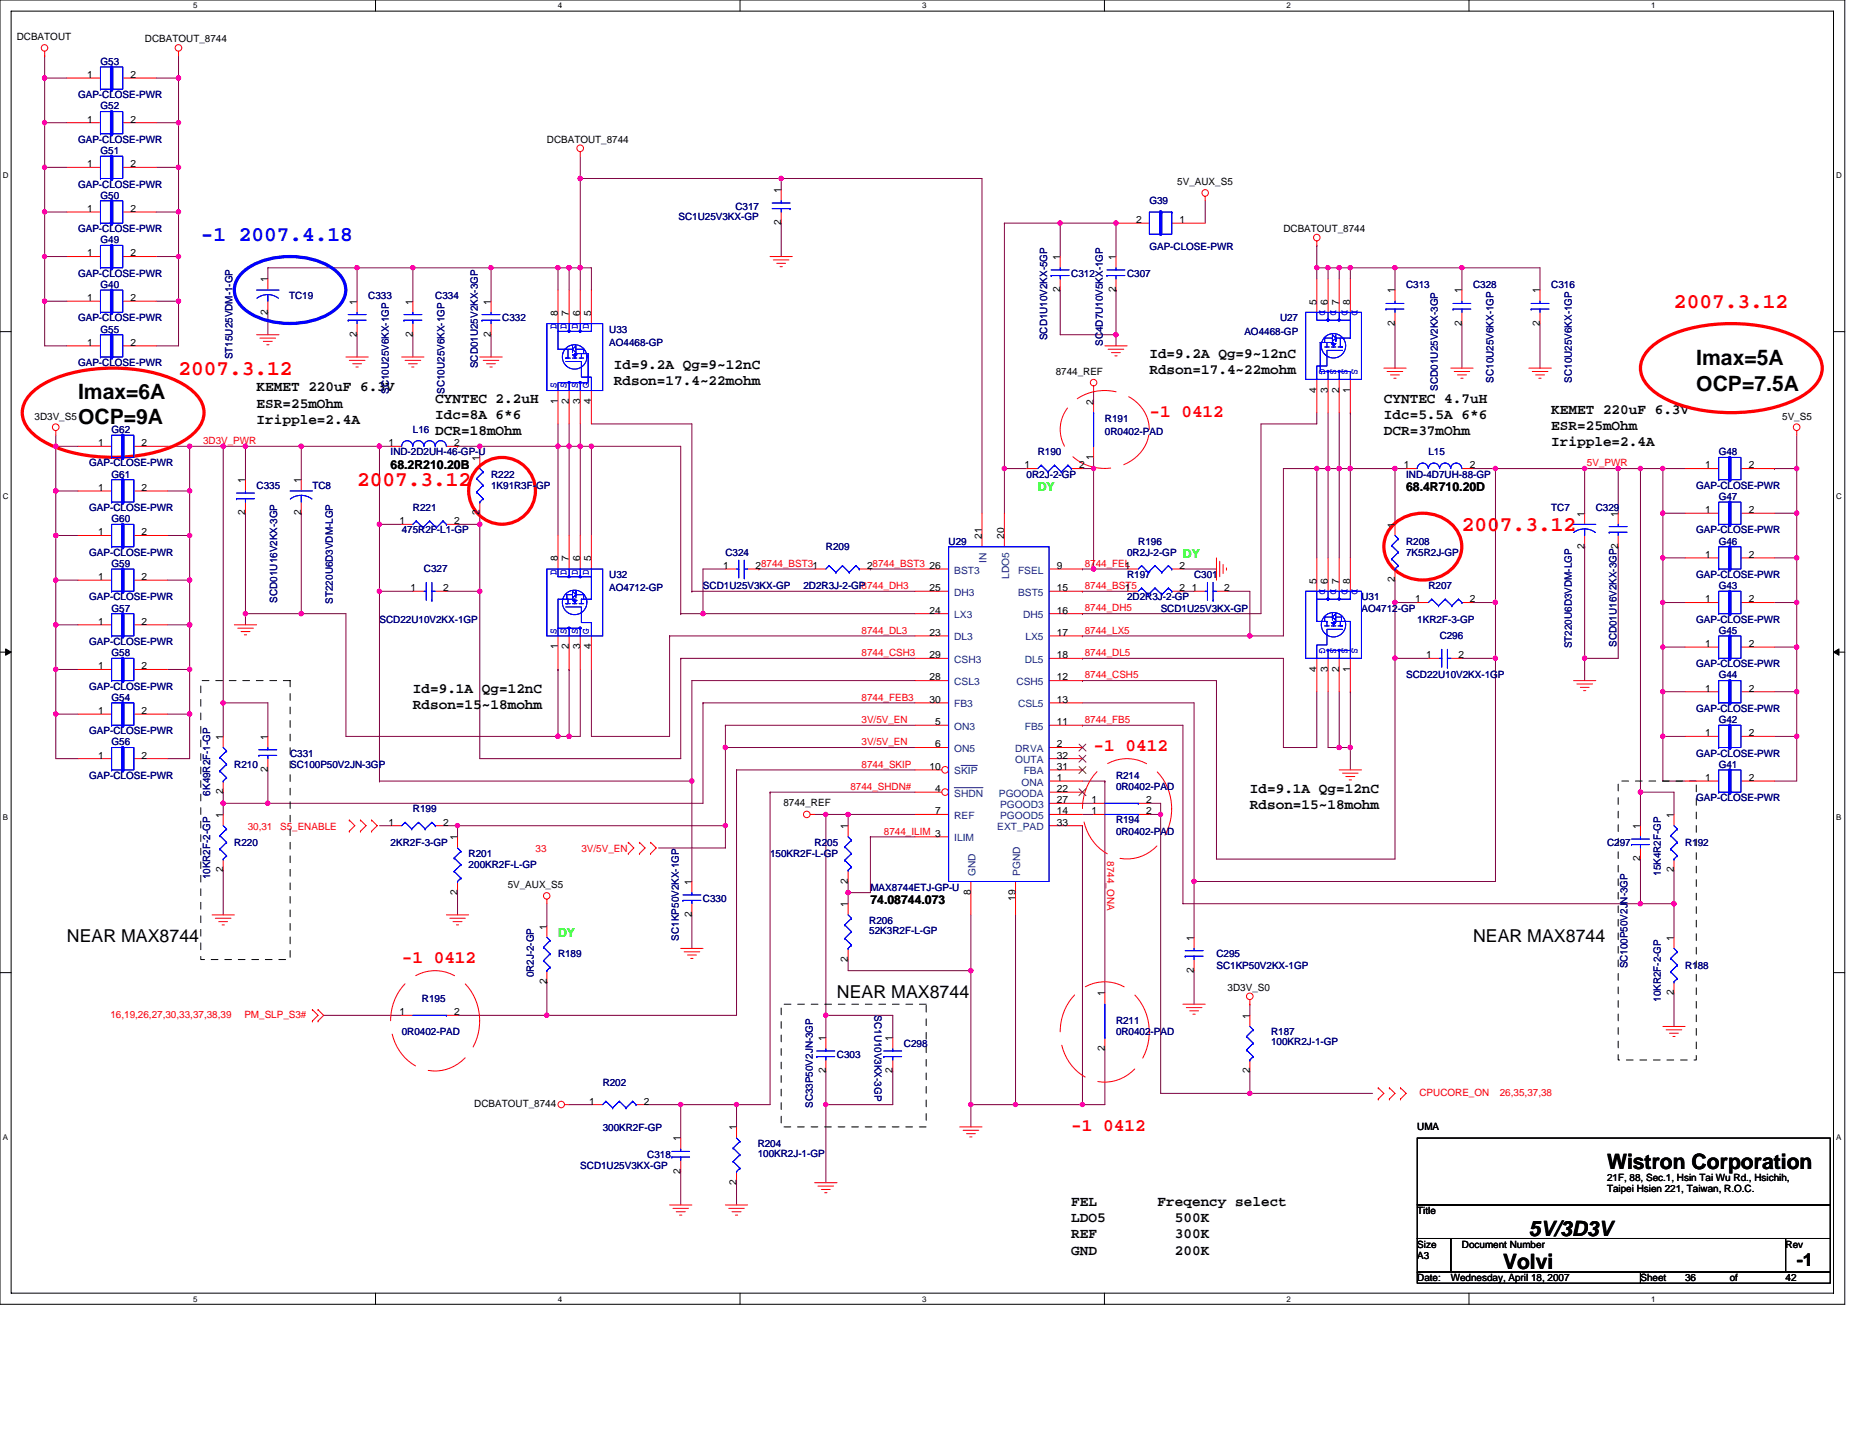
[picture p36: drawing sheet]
<svg xmlns="http://www.w3.org/2000/svg" width="279mm" height="216mm" viewBox="0 0 279 216" stroke-linecap="round" stroke-linejoin="round" font-family="sans-serif">
<defs><g id="words">
<text font-size="3.2" fill="#00f" x="30.2" y="36.2">-1 2007.4.18</text>
<g font-size="3.2" fill="#f00">
<text x="251.5" y="46.2">2007.3.12</text>
<text x="26.8" y="56.3">2007.3.12</text>
<text x="53.6" y="73">2007.3.12</text>
<text x="219.6" y="79.8">2007.3.12</text>
</g>
<g font-size="3.2">
<text x="11.7" y="59.9">Imax=6A</text>
<text x="254.8" y="54.9">Imax=5A</text>
<text x="254.8" y="58.7">OCP=7.5A</text>
<text x="11.7" y="63.7">OCP=9A</text>
<text x="241.4" y="175.6">Wistron Corporation</text>
<text x="229.7" y="185.7">5V/3D3V</text>
<text x="225.8" y="190.7">Volvi</text>
</g>
<g font-size="2.7" fill="#f00">
<text x="172.7" y="62.6">-1 0412</text>
<text x="164.3" y="112.9">-1 0412</text>
<text x="60.3" y="144.7">-1 0412</text>
<text x="160.9" y="169.9">-1 0412</text>
</g>
<g font-size="2.7">
<text x="10.1" y="141.5">NEAR MAX8744</text>
<text x="221.3" y="141.5">NEAR MAX8744</text>
<text x="125.7" y="149.9">NEAR MAX8744</text>
<text x="269.9" y="190.2">-1</text>
</g>
<g font-size="2.2">
<text x="172.7" y="53.8">Id=9.2A Qg=9~12nC</text>
<text x="38.5" y="58.8">KEMET 220uF 6.3V</text>
<text x="92.2" y="55.4">Id=9.2A Qg=9~12nC</text>
<text x="92.2" y="57.9">Rdson=17.4~22mohm</text>
<text x="172.7" y="56.2">Rdson=17.4~22mohm</text>
<text x="38.5" y="61.3">ESR=25mOhm</text>
<text x="38.5" y="63.7">Iripple=2.4A</text>
<text x="65.4" y="60.5">CYNTEC 2.2uH</text>
<text x="65.4" y="62.9">Idc=8A 6*6</text>
<text x="65.4" y="65.4">DCR=18mOhm</text>
<text x="207.9" y="60.5">CYNTEC 4.7uH</text>
<text x="207.9" y="62.9">Idc=5.5A 6*6</text>
<text x="207.9" y="65.4">DCR=37mOhm</text>
<text x="233" y="62.1">KEMET 220uF 6.3V</text>
<text x="233" y="64.6">ESR=25mOhm</text>
<text x="233" y="67.1">Iripple=2.4A</text>
<text x="62" y="104.1">Id=9.1A Qg=12nC</text>
<text x="62" y="106.5">Rdson=15~18mohm</text>
<text x="187.7" y="119.1">Id=9.1A Qg=12nC</text>
<text x="187.7" y="121.6">Rdson=15~18mohm</text>
<text x="160.9" y="181.2">FEL</text>
<text x="160.9" y="183.6">LDO5</text>
<text x="173.9" y="181.2">Freqency select</text>
<text x="176.5" y="183.6">500K</text>
<text x="160.9" y="186.1">REF</text>
<text x="160.9" y="188.5">GND</text>
<text x="176.5" y="186.1">300K</text>
<text x="176.5" y="188.5">200K</text>
</g>
<g font-size="1.8">
<text x="58.7" y="70.4">68.2R210.20B</text>
<text x="211.2" y="73.8">68.4R710.20D</text>
<text x="130.7" y="135.8">74.08744.073</text>
</g>
<g font-size="1.8" fill="#0f0">
<text x="155.9" y="73.8">DY</text>
<text x="177.7" y="83.9">DY</text>
<text x="83.8" y="140.8">DY</text>
</g>
<g font-size="1.5">
<text x="2.5" y="6.1">DCBATOUT</text>
<text x="13.1" y="11.7">1</text>
<text x="19.6" y="11.7">2</text>
<text x="21.8" y="6.4">DCBATOUT_8744</text>
<text x="13.1" y="18.4">1</text>
<text x="19.6" y="18.4">2</text>
<text x="82.1" y="21.5">DCBATOUT_8744</text>
<text x="13.1" y="25.1">1</text>
<text x="19.6" y="25.1">2</text>
<text x="117.3" y="29" transform="rotate(-90 117.3 29)">1</text>
<text x="176.8" y="27.8">5V_AUX_S5</text>
<text x="13.1" y="31.8">1</text>
<text x="19.6" y="31.8">2</text>
<text x="117.3" y="33.9" transform="rotate(-90 117.3 33.9)">2</text>
<text x="170.6" y="33.5">2</text>
<text x="177.2" y="33.5">1</text>
<text x="192.8" y="34.9">DCBATOUT_8744</text>
<text x="13.1" y="38.5">1</text>
<text x="19.6" y="38.5">2</text>
<text x="159.2" y="39.1" transform="rotate(-90 159.2 39.1)">1</text>
<text x="167.6" y="39.1" transform="rotate(-90 167.6 39.1)">1</text>
<text x="13.1" y="45.2">1</text>
<text x="19.6" y="45.2">2</text>
<text x="40.2" y="47.3" transform="rotate(-90 40.2 47.3)">2</text>
<text x="40.2" y="42.4" transform="rotate(-90 40.2 42.4)">1</text>
<text x="53.6" y="45.8" transform="rotate(-90 53.6 45.8)">1</text>
<text x="62" y="45.8" transform="rotate(-90 62 45.8)">1</text>
<text x="73.7" y="45.8" transform="rotate(-90 73.7 45.8)">1</text>
<text x="83.8" y="47.5" transform="rotate(-90 83.8 47.5)">8</text>
<text x="85.5" y="47.5" transform="rotate(-90 85.5 47.5)">7</text>
<text x="87.1" y="47.5" transform="rotate(-90 87.1 47.5)">6</text>
<text x="88.8" y="47.5" transform="rotate(-90 88.8 47.5)">5</text>
<text x="159.2" y="43.9" transform="rotate(-90 159.2 43.9)">2</text>
<text x="167.6" y="43.9" transform="rotate(-90 167.6 43.9)">2</text>
<text x="197.8" y="45.8" transform="rotate(-90 197.8 45.8)">5</text>
<text x="199.5" y="45.8" transform="rotate(-90 199.5 45.8)">6</text>
<text x="201.1" y="45.8" transform="rotate(-90 201.1 45.8)">7</text>
<text x="202.8" y="45.8" transform="rotate(-90 202.8 45.8)">8</text>
<text x="209.5" y="44.1" transform="rotate(-90 209.5 44.1)">1</text>
<text x="219.6" y="44.1" transform="rotate(-90 219.6 44.1)">1</text>
<text x="231.3" y="44.1" transform="rotate(-90 231.3 44.1)">1</text>
<text x="13.1" y="51.9">1</text>
<text x="19.6" y="51.9">2</text>
<text x="53.6" y="50.6" transform="rotate(-90 53.6 50.6)">2</text>
<text x="62" y="50.6" transform="rotate(-90 62 50.6)">2</text>
<text x="73.7" y="50.6" transform="rotate(-90 73.7 50.6)">2</text>
<text x="209.5" y="48.9" transform="rotate(-90 209.5 48.9)">2</text>
<text x="219.6" y="48.9" transform="rotate(-90 219.6 48.9)">2</text>
<text x="231.3" y="48.9" transform="rotate(-90 231.3 48.9)">2</text>
<text x="158.6" y="56.3">8744_REF</text>
<text x="197.8" y="59" transform="rotate(-90 197.8 59)">4</text>
<text x="199.5" y="59" transform="rotate(-90 199.5 59)">3</text>
<text x="201.1" y="59" transform="rotate(-90 201.1 59)">2</text>
<text x="202.8" y="59" transform="rotate(-90 202.8 59)">1</text>
<text x="5.2" y="63">3D3V_S5</text>
<text x="83.8" y="60.7" transform="rotate(-90 83.8 60.7)">1</text>
<text x="85.5" y="60.7" transform="rotate(-90 85.5 60.7)">2</text>
<text x="87.1" y="60.7" transform="rotate(-90 87.1 60.7)">3</text>
<text x="88.8" y="60.7" transform="rotate(-90 88.8 60.7)">4</text>
<text x="164.3" y="60.9" transform="rotate(-90 164.3 60.9)">2</text>
<text x="267.7" y="63">5V_S5</text>
<text x="14.8" y="67">1</text>
<text x="21.3" y="67">2</text>
<text x="58.3" y="67">1</text>
<text x="68.2" y="67">2</text>
<text x="72.1" y="69.2" transform="rotate(-90 72.1 69.2)">1</text>
<text x="153.9" y="70.4">1</text>
<text x="162.1" y="70.4">2</text>
<text x="164.3" y="69.1" transform="rotate(-90 164.3 69.1)">1</text>
<text x="210.9" y="70.4">1</text>
<text x="220.8" y="70.4">2</text>
<text x="256.2" y="70.4">1</text>
<text x="262.7" y="70.4">2</text>
<text x="14.8" y="73.7">1</text>
<text x="21.3" y="73.7">2</text>
<text x="36.9" y="77.4" transform="rotate(-90 36.9 77.4)">2</text>
<text x="36.9" y="72.6" transform="rotate(-90 36.9 72.6)">1</text>
<text x="45.2" y="77.4" transform="rotate(-90 45.2 77.4)">2</text>
<text x="45.2" y="72.6" transform="rotate(-90 45.2 72.6)">1</text>
<text x="72.1" y="77.4" transform="rotate(-90 72.1 77.4)">2</text>
<text x="238" y="77.6" transform="rotate(-90 238 77.6)">1</text>
<text x="243.1" y="77.6" transform="rotate(-90 243.1 77.6)">1</text>
<text x="256.2" y="77.1">1</text>
<text x="262.7" y="77.1">2</text>
<text x="14.8" y="80.4">1</text>
<text x="21.3" y="80.4">2</text>
<text x="60" y="78.8">1</text>
<text x="68.2" y="78.8">2</text>
<text x="147.5" y="81" transform="rotate(-90 147.5 81)">21</text>
<text x="150.9" y="81" transform="rotate(-90 150.9 81)">20</text>
<text x="209.5" y="79.3" transform="rotate(-90 209.5 79.3)">1</text>
<text x="238" y="82.5" transform="rotate(-90 238 82.5)">2</text>
<text x="256.2" y="83.8">1</text>
<text x="262.7" y="83.8">2</text>
<text x="14.8" y="87.1">1</text>
<text x="21.3" y="87.1">2</text>
<text x="61.7" y="88.8">1</text>
<text x="66.5" y="88.8">2</text>
<text x="83.8" y="84.3" transform="rotate(-90 83.8 84.3)">8</text>
<text x="85.5" y="84.3" transform="rotate(-90 85.5 84.3)">7</text>
<text x="87.1" y="84.3" transform="rotate(-90 87.1 84.3)">6</text>
<text x="88.8" y="84.3" transform="rotate(-90 88.8 84.3)">5</text>
<text x="108.6" y="85.5">1</text>
<text x="113.5" y="85.5">28744_BST31</text>
<text x="130.2" y="85.5">28744_BST3</text>
<text x="139.6" y="88.8">25</text>
<text x="139.6" y="85.5">26</text>
<text x="158.7" y="85.5">9</text>
<text x="158.7" y="88.8">15</text>
<text x="169" y="88.8">1</text>
<text x="169" y="85.5">1</text>
<text x="177.2" y="88.8">2</text>
<text x="177.2" y="85.5">2</text>
<text x="179" y="88.8">1</text>
<text x="183.9" y="88.8">2</text>
<text x="197.8" y="87.7" transform="rotate(-90 197.8 87.7)">5</text>
<text x="199.5" y="87.7" transform="rotate(-90 199.5 87.7)">6</text>
<text x="201.1" y="87.7" transform="rotate(-90 201.1 87.7)">7</text>
<text x="202.8" y="87.7" transform="rotate(-90 202.8 87.7)">8</text>
<text x="209.5" y="87.5" transform="rotate(-90 209.5 87.5)">2</text>
<text x="14.8" y="93.9">1</text>
<text x="21.3" y="93.9">2</text>
<text x="139.6" y="92.2">24</text>
<text x="139.6" y="95.5">23</text>
<text x="158.7" y="92.2">16</text>
<text x="158.7" y="95.5">17</text>
<text x="212.6" y="90.5">1</text>
<text x="220.8" y="90.5">2</text>
<text x="256.2" y="90.5">1</text>
<text x="262.7" y="90.5">2</text>
<text x="14.8" y="100.6">1</text>
<text x="21.3" y="100.6">2</text>
<text x="83.8" y="97.6" transform="rotate(-90 83.8 97.6)">1</text>
<text x="85.5" y="97.6" transform="rotate(-90 85.5 97.6)">2</text>
<text x="87.1" y="97.6" transform="rotate(-90 87.1 97.6)">3</text>
<text x="88.8" y="97.6" transform="rotate(-90 88.8 97.6)">4</text>
<text x="139.6" y="98.9">29</text>
<text x="158.8" y="98.9">18</text>
<text x="197.8" y="100.9" transform="rotate(-90 197.8 100.9)">4</text>
<text x="199.5" y="100.9" transform="rotate(-90 199.5 100.9)">3</text>
<text x="201.1" y="100.9" transform="rotate(-90 201.1 100.9)">2</text>
<text x="202.8" y="100.9" transform="rotate(-90 202.8 100.9)">1</text>
<text x="214.2" y="98.9">1</text>
<text x="219.1" y="98.9">2</text>
<text x="256.2" y="97.2">1</text>
<text x="262.7" y="97.2">2</text>
<text x="14.8" y="107.3">1</text>
<text x="21.3" y="107.3">2</text>
<text x="139.6" y="102.2">28</text>
<text x="139.6" y="105.6">30</text>
<text x="158.7" y="105.6">13</text>
<text x="158.8" y="102.2">12</text>
<text x="256.2" y="103.9">1</text>
<text x="262.7" y="103.9">2</text>
<text x="14.8" y="114">1</text>
<text x="21.3" y="114">2</text>
<text x="33.5" y="111.1" transform="rotate(-90 33.5 111.1)">1</text>
<text x="40.2" y="111.1" transform="rotate(-90 40.2 111.1)">1</text>
<text x="140.5" y="108.9">5</text>
<text x="140.5" y="112.3">6</text>
<text x="158.7" y="112.3">2</text>
<text x="158.7" y="114">32</text>
<text x="158.8" y="108.9">11</text>
<text x="256.2" y="110.6">1</text>
<text x="262.7" y="110.6">2</text>
<text x="33.5" y="119.4" transform="rotate(-90 33.5 119.4)">2</text>
<text x="40.2" y="116" transform="rotate(-90 40.2 116)">2</text>
<text x="139.6" y="115.7">10</text>
<text x="140.5" y="119">4</text>
<text x="158.7" y="117.3">1</text>
<text x="158.7" y="115.7">31</text>
<text x="158.7" y="119">22</text>
<text x="256.2" y="117.3">1</text>
<text x="262.7" y="117.3">2</text>
<text x="33.5" y="122.9" transform="rotate(-90 33.5 122.9)">1</text>
<text x="58.3" y="124">1</text>
<text x="66.5" y="124">2</text>
<text x="117.7" y="121.1">8744_REF</text>
<text x="127.4" y="124.6" transform="rotate(-90 127.4 124.6)">1</text>
<text x="140.5" y="122.3">7</text>
<text x="158.7" y="120.7">27</text>
<text x="158.7" y="122.3">14</text>
<text x="158.7" y="124">33</text>
<text x="164" y="120.7">1</text>
<text x="164" y="122.3">1</text>
<text x="172.1" y="120.7">2</text>
<text x="172.1" y="122.3">2</text>
<text x="246.4" y="124.6" transform="rotate(-90 246.4 124.6)">1</text>
<text x="251.4" y="122.9" transform="rotate(-90 251.4 122.9)">1</text>
<text x="33.5" y="131.1" transform="rotate(-90 33.5 131.1)">2</text>
<text x="68.7" y="126.2" transform="rotate(-90 68.7 126.2)">1</text>
<text x="246.4" y="129.4" transform="rotate(-90 246.4 129.4)">2</text>
<text x="251.4" y="131.1" transform="rotate(-90 251.4 131.1)">2</text>
<text x="68.7" y="134.5" transform="rotate(-90 68.7 134.5)">2</text>
<text x="76.3" y="133.5">5V_AUX_S5</text>
<text x="103.9" y="137.8" transform="rotate(-90 103.9 137.8)">2</text>
<text x="103.9" y="132.9" transform="rotate(-90 103.9 132.9)">1</text>
<text x="127.4" y="136.3" transform="rotate(-90 127.4 136.3)">1</text>
<text x="127.4" y="132.8" transform="rotate(-90 127.4 132.8)">2</text>
<text x="145.8" y="134.5" transform="rotate(-90 145.8 134.5)">8</text>
<text x="152.5" y="135.3" transform="rotate(-90 152.5 135.3)">19</text>
<text x="82.1" y="139.7" transform="rotate(-90 82.1 139.7)">1</text>
<text x="179.3" y="141.3" transform="rotate(-90 179.3 141.3)">1</text>
<text x="251.4" y="141.3" transform="rotate(-90 251.4 141.3)">1</text>
<text x="82.1" y="147.8" transform="rotate(-90 82.1 147.8)">2</text>
<text x="127.4" y="144.5" transform="rotate(-90 127.4 144.5)">2</text>
<text x="165.9" y="149.7" transform="rotate(-90 165.9 149.7)">1</text>
<text x="179.3" y="146.2" transform="rotate(-90 179.3 146.2)">2</text>
<text x="184.4" y="148.9">3D3V_S0</text>
<text x="251.4" y="149.5" transform="rotate(-90 251.4 149.5)">2</text>
<text x="60" y="152.5">1</text>
<text x="68.2" y="152.5">2</text>
<text x="187.7" y="153.1" transform="rotate(-90 187.7 153.1)">1</text>
<text x="124" y="161.3" transform="rotate(-90 124 161.3)">2</text>
<text x="124" y="156.4" transform="rotate(-90 124 156.4)">1</text>
<text x="134.1" y="161.3" transform="rotate(-90 134.1 161.3)">2</text>
<text x="134.1" y="156.4" transform="rotate(-90 134.1 156.4)">1</text>
<text x="165.9" y="157.9" transform="rotate(-90 165.9 157.9)">2</text>
<text x="187.7" y="161.3" transform="rotate(-90 187.7 161.3)">2</text>
<text x="71.2" y="166.3">DCBATOUT_8744</text>
<text x="88.5" y="165.9">1</text>
<text x="96.7" y="165.9">2</text>
<text x="102.2" y="171.5" transform="rotate(-90 102.2 171.5)">1</text>
<text x="110.6" y="169.8" transform="rotate(-90 110.6 169.8)">1</text>
<text x="212.9" y="169.8">UMA</text>
<text x="102.2" y="176.4" transform="rotate(-90 102.2 176.4)">2</text>
<text x="110.6" y="178" transform="rotate(-90 110.6 178)">2</text>
<text x="241.4" y="177.4">21F, 88, Sec.1, Hsin Tai Wu Rd., Hsichih,</text>
<text x="241.4" y="179.1">Taipei Hsien 221, Taiwan, R.O.C.</text>
<text x="212.9" y="182.4">Title</text>
<text x="212.9" y="187.4">Size</text>
<text x="212.9" y="189.1">A3</text>
<text x="219.6" y="187.4">Document Number</text>
<text x="268.2" y="187.4">Rev</text>
<text x="212.9" y="192.5">Date:</text>
<text x="217.9" y="192.5">Wednesday, April 18, 2007</text>
<text x="246.4" y="192.5">Sheet</text>
<text x="253.1" y="192.5">36</text>
<text x="259.8" y="192.5">of</text>
<text x="268.2" y="192.5">42</text>
</g>
<g font-size="1.5" fill="#000080">
<text x="15.1" y="9.7">G53</text>
<text x="11.7" y="14.8">GAP-CLOSE-PWR</text>
<text x="15.1" y="16.4">G52</text>
<text x="11.7" y="21.5">GAP-CLOSE-PWR</text>
<text x="15.1" y="23.1">G51</text>
<text x="11.7" y="28.2">GAP-CLOSE-PWR</text>
<text x="15.1" y="29.8">G50</text>
<text x="11.7" y="34.9">GAP-CLOSE-PWR</text>
<text x="101.9" y="33">SC1U25V3KX-GP</text>
<text x="110.5" y="31.5">C317</text>
<text x="172.7" y="30.7">G39</text>
<text x="11.7" y="41.6">GAP-CLOSE-PWR</text>
<text x="15.1" y="36.6">G49</text>
<text x="160.9" y="41.6">C312</text>
<text x="169.3" y="41.6">C307</text>
<text x="172.7" y="37.6">GAP-CLOSE-PWR</text>
<text x="15.1" y="43.3">G40</text>
<text x="43.4" y="44.9">TC19</text>
<text x="55.3" y="44.9">C333</text>
<text x="65.4" y="44.9">C334</text>
<text x="211.2" y="43.3">C313</text>
<text x="221.3" y="43.3">C328</text>
<text x="233" y="43.3">C316</text>
<text x="11.7" y="48.3">GAP-CLOSE-PWR</text>
<text x="15.1" y="50">G55</text>
<text x="34.9" y="54" transform="rotate(-90 34.9 54)">ST15U25VDM-1-GP</text>
<text x="75.4" y="48.3">C332</text>
<text x="91.5" y="50">U33</text>
<text x="91.5" y="52">AO4468-GP</text>
<text x="157.3" y="51.1" transform="rotate(-90 157.3 51.1)">SCD1U10V2KX-5GP</text>
<text x="165.7" y="52" transform="rotate(-90 165.7 52)">SC4D7U10V5KX-1GP</text>
<text x="186.9" y="50.3">AO4468-GP</text>
<text x="192.3" y="48.3">U27</text>
<text x="11.7" y="55">GAP-CLOSE-PWR</text>
<text x="58.4" y="59.2" transform="rotate(-90 58.4 59.2)">SC10U25V6KX-1GP</text>
<text x="66.8" y="59.2" transform="rotate(-90 66.8 59.2)">SC10U25V6KX-1GP</text>
<text x="71.8" y="55.3" transform="rotate(-90 71.8 55.3)">SCD01U25V2KX-3GP</text>
<text x="216" y="58.7" transform="rotate(-90 216 58.7)">SCD01U25V2KX-3GP</text>
<text x="224.3" y="57.5" transform="rotate(-90 224.3 57.5)">SC10U25V6KX-1GP</text>
<text x="236.1" y="57.5" transform="rotate(-90 236.1 57.5)">SC10U25V6KX-1GP</text>
<text x="16.8" y="65">G62</text>
<text x="62" y="65">L16</text>
<text x="166" y="63.4">R191</text>
<text x="166" y="65.4">0R0402-PAD</text>
<text x="13.4" y="70.1">GAP-CLOSE-PWR</text>
<text x="16.8" y="71.8">G61</text>
<text x="58.7" y="68.4">IND-2D2UH-46-GP-U</text>
<text x="73.8" y="71.8">R222</text>
<text x="154.2" y="71.8">0R2J-2-GP</text>
<text x="155.9" y="68.4">R190</text>
<text x="211.2" y="71.8">IND-4D7UH-88-GP</text>
<text x="214.6" y="68.4">L15</text>
<text x="258.2" y="68.4">G48</text>
<text x="13.4" y="76.8">GAP-CLOSE-PWR</text>
<text x="38.5" y="73.4">C335</text>
<text x="46.9" y="73.4">TC8</text>
<text x="62" y="76.8">R221</text>
<text x="73.8" y="73.4">1K91R3F-GP</text>
<text x="233" y="76.8">TC7</text>
<text x="239.7" y="76.8">C329</text>
<text x="254.8" y="73.4">GAP-CLOSE-PWR</text>
<text x="258.2" y="75.1">G47</text>
<text x="13.4" y="83.5">GAP-CLOSE-PWR</text>
<text x="16.8" y="78.5">G60</text>
<text x="60.3" y="80.1">475R2F-L1-GP</text>
<text x="109" y="83.5">C324</text>
<text x="124.1" y="82.7">R209</text>
<text x="142.5" y="81.8">U29</text>
<text x="169.3" y="83.5">0R2J-2-GP</text>
<text x="171" y="81.8">R196</text>
<text x="211.2" y="81.8">R208</text>
<text x="211.2" y="83.5">7K5R2J-GP</text>
<text x="254.8" y="80.1">GAP-CLOSE-PWR</text>
<text x="258.2" y="81.8">G46</text>
<text x="16.8" y="85.2">G59</text>
<text x="63.7" y="86">C327</text>
<text x="91.5" y="86.8">U32</text>
<text x="91.5" y="88.9">AO4712-GP</text>
<text x="105.6" y="88.5">SCD1U25V3KX-GP</text>
<text x="120.7" y="88.5">2D2R3J-2-GP8744_DH3</text>
<text x="169.3" y="86.8">R197</text>
<text x="179.4" y="86.8">C301</text>
<text x="214.6" y="88.5">R207</text>
<text x="254.8" y="86.8">GAP-CLOSE-PWR</text>
<text x="258.2" y="88.5">G43</text>
<text x="13.4" y="90.2">GAP-CLOSE-PWR</text>
<text x="16.8" y="91.9">G57</text>
<text x="41.6" y="90.5" transform="rotate(-90 41.6 90.5)">SCD01U16V2KX-3GP</text>
<text x="50" y="90.7" transform="rotate(-90 50 90.7)">ST220U6D3VDM-LGP</text>
<text x="57" y="93.6">SCD22U10V2KX-1GP</text>
<text x="169.3" y="90.2">2D2R3J-2-GP</text>
<text x="174.3" y="91.9">SCD1U25V3KX-GP</text>
<text x="204.5" y="90.2">U31</text>
<text x="204.5" y="91.9">AO4712-GP</text>
<text x="212.9" y="93.6">1KR2F-3-GP</text>
<text x="254.8" y="93.6">GAP-CLOSE-PWR</text>
<text x="258.2" y="95.2">G45</text>
<text x="13.4" y="96.9">GAP-CLOSE-PWR</text>
<text x="16.8" y="98.6">G58</text>
<text x="211.2" y="101.9">SCD22U10V2KX-1GP</text>
<text x="216.3" y="96.1">C296</text>
<text x="236.1" y="97.4" transform="rotate(-90 236.1 97.4)">ST220U6D3VDM-LGP</text>
<text x="242.8" y="97.2" transform="rotate(-90 242.8 97.2)">SCD01U16V2KX-3GP2</text>
<text x="254.8" y="100.3">GAP-CLOSE-PWR</text>
<text x="258.2" y="101.9">G44</text>
<text x="13.4" y="103.6">GAP-CLOSE-PWR</text>
<text x="16.8" y="105.3">G54</text>
<text x="254.8" y="107">GAP-CLOSE-PWR</text>
<text x="13.4" y="110.3">GAP-CLOSE-PWR</text>
<text x="16.8" y="112">G56</text>
<text x="43.6" y="113.7">C331</text>
<text x="254.8" y="113.7">GAP-CLOSE-PWR</text>
<text x="258.2" y="108.6">G42</text>
<text x="13.4" y="117">GAP-CLOSE-PWR</text>
<text x="31.6" y="119.5" transform="rotate(-90 31.6 119.5)">6K49R2F-1-GP</text>
<text x="35.2" y="115.3">R210</text>
<text x="43.6" y="115.3">SC100P50V2JN-3GP</text>
<text x="167.6" y="117">R214</text>
<text x="167.6" y="118.7">0R0402-PAD</text>
<text x="258.2" y="115.3">G41</text>
<text x="62" y="122">R199</text>
<text x="167.6" y="123.7">R194</text>
<text x="167.6" y="125.4">0R0402-PAD</text>
<text x="254.8" y="120.4">GAP-CLOSE-PWR</text>
<text x="35.2" y="127.1">R220</text>
<text x="58.7" y="127.1">2KR2F-3-GP</text>
<text x="70.4" y="128.8">R201</text>
<text x="70.4" y="130.4">200KR2F-L-GP</text>
<text x="115.7" y="128.8">150KR2F-L-GP</text>
<text x="122.4" y="127.1">R205</text>
<text x="241.4" y="127.1">C297</text>
<text x="249.5" y="131.6" transform="rotate(-90 249.5 131.6)">15K4R2F-GP</text>
<text x="253.1" y="127.1">R192</text>
<text x="31.6" y="132.1" transform="rotate(-90 31.6 132.1)">10KR2F-2-GP</text>
<text x="105.6" y="135.5">C330</text>
<text x="130.7" y="133.8">MAX8744ETJ-GP-U</text>
<text x="83.8" y="143.8">R189</text>
<text x="102" y="141.3" transform="rotate(-90 102 141.3)">SC1KP50V2KX-1GP</text>
<text x="130.6" y="138.8">R206</text>
<text x="130.6" y="140.3">52K3R2F-L-GP</text>
<text x="182.7" y="143.8">C295</text>
<text x="80.2" y="146.9" transform="rotate(-90 80.2 146.9)">0R2J-2-GP</text>
<text x="182.7" y="145.5">SC1KP50V2KX-1GP</text>
<text x="244.5" y="145.5" transform="rotate(-90 244.5 145.5)">SC100P50V2JN-3GP</text>
<text x="253.1" y="145.5">R188</text>
<text x="60.3" y="155.6">0R0402-PAD</text>
<text x="63.4" y="150.6">R195</text>
<text x="131.4" y="152.5" transform="rotate(90 131.4 152.5)">SC1U10V3KX-3GP</text>
<text x="167.6" y="153.9">R211</text>
<text x="167.6" y="155.6">0R0402-PAD</text>
<text x="190.9" y="155.6">R187</text>
<text x="249.5" y="150.5" transform="rotate(-90 249.5 150.5)">10KR2F-2-GP</text>
<text x="125.7" y="158.9">C303</text>
<text x="135.8" y="157.2">C298</text>
<text x="190.9" y="157.1">100KR2J-1-GP</text>
<text x="90.5" y="163.1">R202</text>
<text x="122.1" y="166.5" transform="rotate(-90 122.1 166.5)">SC33P50V2JN-3GP</text>
<text x="90.5" y="170">300KR2F-GP</text>
<text x="113.8" y="172.3">R204</text>
<text x="113.8" y="173.8">100KR2J-1-GP</text>
<text x="87.2" y="175.7">SCD1U25V3KX-GP</text>
<text x="97.2" y="174">C318</text>
</g>
<g font-size="1.5" fill="#00f">
<text x="198.2" y="46.6" transform="rotate(90 198.2 46.6)">D</text>
<text x="199.9" y="46.6" transform="rotate(90 199.9 46.6)">D</text>
<text x="201.5" y="46.6" transform="rotate(90 201.5 46.6)">D</text>
<text x="203.1" y="46.6" transform="rotate(90 203.1 46.6)">D</text>
<text x="83.6" y="49.4" transform="rotate(-90 83.6 49.4)">D</text>
<text x="85.1" y="49.4" transform="rotate(-90 85.1 49.4)">D</text>
<text x="86.8" y="49.4" transform="rotate(-90 86.8 49.4)">D</text>
<text x="88.5" y="49.4" transform="rotate(-90 88.5 49.4)">D</text>
<text x="83.6" y="58.3" transform="rotate(-90 83.6 58.3)">S</text>
<text x="85.1" y="58.3" transform="rotate(-90 85.1 58.3)">S</text>
<text x="86.8" y="58.3" transform="rotate(-90 86.8 58.3)">S</text>
<text x="88.5" y="58.3" transform="rotate(-90 88.5 58.3)">G</text>
<text x="198.2" y="55.5" transform="rotate(90 198.2 55.5)">G</text>
<text x="199.9" y="55.5" transform="rotate(90 199.9 55.5)">S</text>
<text x="201.5" y="55.5" transform="rotate(90 201.5 55.5)">S</text>
<text x="203.1" y="55.5" transform="rotate(90 203.1 55.5)">S</text>
<text x="83.6" y="86.3" transform="rotate(-90 83.6 86.3)">D</text>
<text x="85.1" y="86.3" transform="rotate(-90 85.1 86.3)">D</text>
<text x="86.8" y="86.3" transform="rotate(-90 86.8 86.3)">D</text>
<text x="88.5" y="86.3" transform="rotate(-90 88.5 86.3)">D</text>
<text x="198.2" y="88.5" transform="rotate(90 198.2 88.5)">D</text>
<text x="199.9" y="88.5" transform="rotate(90 199.9 88.5)">D</text>
<text x="201.5" y="88.5" transform="rotate(90 201.5 88.5)">D</text>
<text x="203.1" y="88.5" transform="rotate(90 203.1 88.5)">D</text>
<text x="83.6" y="95.2" transform="rotate(-90 83.6 95.2)">S</text>
<text x="85.1" y="95.2" transform="rotate(-90 85.1 95.2)">S</text>
<text x="86.8" y="95.2" transform="rotate(-90 86.8 95.2)">S</text>
<text x="88.5" y="95.2" transform="rotate(-90 88.5 95.2)">G</text>
<text x="198.2" y="97.4" transform="rotate(90 198.2 97.4)">G</text>
<text x="199.9" y="97.4" transform="rotate(90 199.9 97.4)">S</text>
<text x="201.5" y="97.4" transform="rotate(90 201.5 97.4)">S</text>
<text x="203.1" y="97.4" transform="rotate(90 203.1 97.4)">S</text>
</g>
<g font-size="1.5" fill="#f00">
<text x="30.5" y="66.7">3D3V_PWR</text>
<text x="238.4" y="70.1">5V_PWR</text>
<text x="162.9" y="88.5">8744_BST5</text>
<text x="162.9" y="85.2">8744_FEL</text>
<text x="129.4" y="95.2">8744_DL3</text>
<text x="162.9" y="91.9">8744_DH5</text>
<text x="162.9" y="95.2">8744_LX5</text>
<text x="129.4" y="98.6">8744_CSH3</text>
<text x="162.9" y="101.9">8744_CSH5</text>
<text x="162.9" y="98.6">8744_DL5</text>
<text x="129.4" y="105.3">8744_FEB3</text>
<text x="129.4" y="108.6">3V/5V_EN</text>
<text x="129.4" y="112">3V/5V_EN</text>
<text x="162.9" y="108.6">8744_FB5</text>
<text x="127.7" y="118.7">8744_SHDN#</text>
<text x="129.4" y="115.3">8744_SKIP</text>
<text x="37.2" y="124.7">30,31</text>
<text x="42.1" y="124.7">S5_ENABLE</text>
<text x="132.8" y="125.4">8744_ILIM 3</text>
<text x="80.5" y="128.1">33</text>
<text x="87.3" y="128.1">3V/5V_EN</text>
<text x="166.3" y="129.4" transform="rotate(90 166.3 129.4)">8744_ONA</text>
<text x="16.6" y="152.9">16,19,26,27,30,33,37,38,39</text>
<text x="36.7" y="152.9">PM_SLP_S3#</text>
<text x="213.2" y="164.6">CPUCORE_ON</text>
<text x="225.3" y="164.6">26,35,37,38</text>
</g>
<g font-size="1.5" fill="#004080">
<text x="143.3" y="89.5">DH3</text>
<text x="143.3" y="86.2">BST3</text>
<text x="148.2" y="84.5" transform="rotate(-90 148.2 84.5)">IN</text>
<text x="151.6" y="87" transform="rotate(-90 151.6 87)">LDO5</text>
<text x="152.9" y="86.2">FSEL</text>
<text x="152.9" y="89.5">BST5</text>
<text x="143.3" y="92.9">LX3</text>
<text x="153.7" y="92.9">DH5</text>
<text x="143.3" y="99.6">CSH3</text>
<text x="143.3" y="96.2">DL3</text>
<text x="153.9" y="99.6">DL5</text>
<text x="154" y="96.2">LX5</text>
<text x="143.3" y="102.9">CSL3</text>
<text x="143.3" y="106.3">FB3</text>
<text x="152.7" y="102.9">CSH5</text>
<text x="152.9" y="106.3">CSL5</text>
<text x="143.3" y="109.6">ON3</text>
<text x="143.3" y="113">ON5</text>
<text x="152.5" y="113">DRVA</text>
<text x="153.9" y="109.6">FB5</text>
<text x="143.3" y="119.7">SHDN</text>
<text x="143.3" y="116.4">SKIP</text>
<text x="150.1" y="119.7">PGOODA</text>
<text x="152.5" y="114.7">OUTA</text>
<text x="153.4" y="118">ONA</text>
<text x="153.8" y="116.4">FBA</text>
<text x="143.3" y="123">REF</text>
<text x="149.8" y="124.7">EXT_PAD</text>
<text x="150.2" y="121.4">PGOOD3</text>
<text x="150.2" y="123">PGOOD5</text>
<text x="143.3" y="126.4">ILIM</text>
<text x="146.5" y="131.6" transform="rotate(-90 146.5 131.6)">GND</text>
<text x="153.2" y="131.6" transform="rotate(-90 153.2 131.6)">PGND</text>
</g>
<g font-size="1.2">
<text x="29" y="1.3">5</text>
<text x="83.8" y="1.3">4</text>
<text x="138.5" y="1.3">3</text>
<text x="193.3" y="1.3">2</text>
<text x="248" y="1.3">1</text>
<text x=".4" y="26.8">D</text>
<text x="275.8" y="26.8">D</text>
<text x=".4" y="75">C</text>
<text x="275.8" y="75">C</text>
<text x=".4" y="123.1">B</text>
<text x="275.8" y="123.1">B</text>
<text x=".4" y="171.3">A</text>
<text x="275.8" y="171.3">A</text>
<text x="29" y="195.6">5</text>
<text x="83.8" y="195.6">4</text>
<text x="138.5" y="195.6">3</text>
<text x="193.3" y="195.6">2</text>
<text x="248" y="195.6">1</text>
</g>
</g></defs>
<path d="M0 0h277.1v196h-277.1zM1.7 1.7h273.7v192.6h-273.7z" fill="none" stroke="#000" stroke-width=".15"/>
<g fill="#fff">
<path d="M29 .2h.7v1.3h-.7z"/>
<path d="M29 194.5h.7v1.3h-.7z"/>
</g>
<path d="M56.4 0v1.7M56.4 194.3v1.7" fill="none" stroke="#000" stroke-width=".15"/>
<g fill="#fff">
<path d="M83.8 .2h.6v1.3h-.6z"/>
<path d="M83.8 194.5h.6v1.3h-.6z"/>
</g>
<path d="M111.2 0v1.7M111.2 194.3v1.7" fill="none" stroke="#000" stroke-width=".15"/>
<g fill="#fff">
<path d="M138.5 .2h.7v1.3h-.7z"/>
<path d="M138.5 194.5h.7v1.3h-.7z"/>
</g>
<path d="M165.9 0v1.7M165.9 194.3v1.7" fill="none" stroke="#000" stroke-width=".15"/>
<g fill="#fff">
<path d="M193.3 .2h.6v1.3h-.6z"/>
<path d="M193.3 194.5h.6v1.3h-.6z"/>
</g>
<path d="M220.7 0v1.7M220.7 194.3v1.7" fill="none" stroke="#000" stroke-width=".15"/>
<g fill="#fff">
<path d="M248 .2h.7v1.3h-.7z"/>
<path d="M248 194.5h.7v1.3h-.7z"/>
<path d="M.4 25.7h.9v1.4h-.9z"/>
<path d="M275.8 25.7h.9v1.4h-.9z"/>
<path d="M.4 73.9h.9v1.3h-.9z"/>
<path d="M275.8 73.9h.9v1.3h-.9z"/>
</g>
<path d="M0 49.8h1.7M275.4 49.8h1.7" fill="none" stroke="#000" stroke-width=".15"/>
<g fill="#fff">
<path d="M.4 122h.8v1.4h-.8z"/>
<path d="M275.8 122h.8v1.4h-.8z"/>
</g>
<path d="M0 98h1.7M275.4 98h1.7" fill="none" stroke="#000" stroke-width=".15"/>
<path d="M.8 97.5l.9 .5-.9 .4zM275.4 98l.8-.5v.9z" fill="#000" stroke="#000" stroke-width=".15"/>
<g fill="#fff">
<path d="M.4 170.2h.8v1.3h-.8z"/>
<path d="M275.8 170.2h.8v1.3h-.8z"/>
</g>
<path d="M0 146.1h1.7M275.4 146.1h1.7M212.9 171h62v10h-62zM212.9 186.1h5v5h-5zM212.9 181h62v5.1h-62zM212.9 191.1h33.5v1.7h-33.5zM217.9 186.1h50.3v5h-50.3zM246.4 191.1h28.5v1.7h-28.5zM268.2 186.1h6.7v5h-6.7z" fill="none" stroke="#000" stroke-width=".15"/>
<g fill="none" stroke="#800040" stroke-width=".15">
<path d="M6.7 8.4v3.3M6.7 11.7v40.3h3.4M6.7 18.4h3.4M6.7 18.4h.1M6.7 11.7h3.4M6.7 11.7h.1M23.5 18.4h3.3M23.5 11.7h3.3M26.8 8.4v3.3M26.8 11.7v40.3h-3.3M26.8 18.4h.1M26.8 11.7h.1"/>
<path d="M6.7 38.5h3.4M6.7 31.9h3.4M6.7 31.9h.1M6.7 25.1h3.4M6.7 25.1h.1M6.7 38.5h.1M23.5 31.9h3.3M23.5 25.1h3.3M23.5 38.5h3.3M26.8 25.1h.1M26.8 38.5h.1M26.8 31.9h.1"/>
<path d="M87.2 23.5v3.3M87.2 26.8h30.1v1.7M87.2 26.8h.1M87.2 26.8v16.8M117.3 26.8h30.2v50.3M117.3 33.5v5M150.9 33.5h.1M150.9 33.5v36.9h3.3M150.9 33.5h8.4M159.3 33.5v5M159.3 33.5h8.3M167.6 33.5h.1"/>
<path d="M167.6 33.5v5M181 30.2v3.3M197.8 36.9h.1M197.8 36.9v3.3M6.7 45.3h.1M6.7 45.3h3.4M23.5 45.3h3.3M26.8 45.3h.1M40.2 46.9v3.4M53.6 50.3v3.3M53.6 40.2v5.1M53.6 40.2h8.4"/>
<path d="M53.6 40.2h-13.4v1.7M53.6 40.2h.1M62 40.2h.1M62 40.2v5.1M62 50.3v3.3M62 40.2h11.8M73.8 40.2v5.1M73.8 50.3v3.3M73.8 40.2h10M83.8 40.2v3.4M83.8 40.2h.1M83.8 40.2h3.4"/>
<path d="M85.5 40.2h.1M85.5 40.2v3.4M87.2 40.2h1.6v3.4M87.2 40.2h.1M159.3 43.6v6.7h8.3M164.3 58.7v1.6M167.6 50.3v1.7M167.6 43.6h.1M167.6 43.6v6.7M197.8 40.2h1.7v1.7M197.8 40.2v1.7M199.5 40.2h.1"/>
<path d="M199.5 40.2h10M201.2 40.2v1.7M201.2 40.2h.1M202.8 40.2h.1M202.8 40.2v1.7M209.5 40.2h10.1M209.5 48.6v6.7M209.5 40.2v3.4M219.6 40.2h.1M219.6 48.6v6.7M219.6 40.2v3.4M219.6 40.2h11.7v3.4"/>
<path d="M231.3 48.6v6.7M8.4 65.4v1.7M8.4 67.1h3.3M8.4 73.8h3.3M8.4 73.8h.1M8.4 67.1h.1M8.4 67.1v13.4M25.1 67.1h3.4M25.1 73.8h3.4M28.5 67.1h.1M28.5 67.1v6.7M28.5 73.8h.1"/>
<path d="M28.5 67.1h8.4M28.5 73.8v26.8M33.5 67.1v38.5h6.7v5M33.5 67.1h.1M36.9 67.1v5M36.9 67.1h8.4M36.9 77.1v15.1M45.3 77.1h.1M45.3 67.1h11.7M45.3 67.1h.1M45.3 67.1v5M45.3 77.1v15.1"/>
<path d="M57 78.8v10h5M57 78.8h.1M57 78.8h3.3M57 67.1h.1M57 67.1h1.7M57 67.1v11.7M68.7 67.1h.1M68.7 78.8h3.4M68.7 67.1h3.4M72.1 78.8h.1M72.1 77.1v1.7M72.1 67.1v1.6"/>
<path d="M72.1 78.8v35.2h30.2v-15.1M72.1 67.1h11.7M83.8 67.1h1.7M83.8 67.1h.1M83.8 63.7v3.4M83.8 67.1v13.4M85.5 67.1v13.4M85.5 67.1h.1M85.5 63.7v3.4M85.5 67.1h3.3M87.2 67.1v13.4M87.2 67.1h.1"/>
<path d="M87.2 63.7v3.4M88.8 63.7h15.1v25.1M88.8 67.1h.1M88.8 67.1h13.5v25.1M88.8 67.1v13.4M150.9 70.4h.1M150.9 70.4v6.7M162.6 70.4h1.7M164.3 70.4h.1M164.3 68.7v1.7M164.3 70.4v15.1M197.8 62v1.7h-8.4v28.5h-26.8"/>
<path d="M197.8 70.4h.1M197.8 70.4h-5v25.1h-30.2M197.8 70.4h1.7M197.8 70.4v13.4M199.5 70.4h.1M199.5 70.4h1.7M199.5 62v8.4M199.5 70.4v13.4M201.2 62v8.4M201.2 70.4h.1M201.2 70.4v13.4M201.2 70.4h10"/>
<path d="M202.8 62h.1M202.8 70.4v13.4M202.8 70.4h.1M202.8 62v8.4M209.5 70.4h.1M209.5 70.4v8.4M221.3 70.4h3.3M224.6 70.4v62h-45.2M224.6 70.4h13.4M224.6 70.4h.1M238 70.4h.1M238 70.4h8.4"/>
<path d="M238 70.4v6.7M243.1 70.4v6.7M243.1 70.4h.1M246.4 70.4h3.4M246.4 70.4h.1M246.4 70.4v48.6M249.8 70.4h3.3M249.8 70.4h.1M249.8 77.1h.1M249.8 77.1h3.3M249.8 70.4v33.5M266.6 70.4h.1"/>
<path d="M266.6 77.1h3.3M266.6 70.4h3.3M269.9 70.4v6.7M269.9 77.1h.1M269.9 65.4v5M269.9 77.1v26.8M8.4 93.9h.1M8.4 80.5h3.3M8.4 93.9h3.3M8.4 87.2h.1M8.4 80.5v6.7h3.3M8.4 80.5h.1"/>
<path d="M8.4 87.2v13.4M25.1 80.5h3.4M25.1 93.9h3.4M25.1 87.2h3.4M28.5 93.9h.1M28.5 87.2h.1M28.5 80.5h.1M36.9 92.2v1.7M36.9 92.2h.1M36.9 92.2h8.4M45.3 92.2h6.7v18.4h31.8M57 88.8h.1"/>
<path d="M57 88.8v28.5M67.1 88.8h5M72.1 88.8h.1M100.6 95.5v15.1h-11.8v-10M100.6 95.5h.1M100.6 95.5h36.9M102.3 92.2h.1M102.3 98.9h.1M102.3 92.2h3.3M102.3 98.9h35.2M103.9 88.8h.1M103.9 88.8h33.6"/>
<path d="M105.6 92.2h31.9M109 85.5h-3.4v6.7M114 85.5h.1M114 85.5h8.4M130.7 85.5h.1M130.7 85.5h6.8M162.6 98.9h30.2v13.4h5v-8.4M162.6 98.9h.1M162.6 88.8h.1M162.6 92.2h.1M162.6 85.5h.1M162.6 95.5h.1"/>
<path d="M162.6 85.5h1.7M162.6 88.8h6.7M164.3 85.5h5M177.7 85.5h5M177.7 88.8h1.7M184.4 88.8h3.3v6.7M187.7 95.5h.1M209.5 90.5v8.4h5.1M209.5 90.5h.1M209.5 98.9v30.2h-26.8v-26.8h-20.1M209.5 98.9h.1M209.5 87.2v3.3h3.4"/>
<path d="M219.6 98.9h5M221.3 90.5h3.3M224.6 90.5h.1M224.6 98.9h.1M238 82.1h.1M238 98.9v3.4M238 82.1v16.8M243.1 82.1v16.8h-5.1M249.8 90.5h.1M249.8 83.8h3.3M249.8 83.8h.1M249.8 90.5h3.3"/>
<path d="M249.8 97.2h3.3M249.8 97.2h.1M266.6 83.8h3.3M266.6 90.5h3.3M266.6 97.2h3.3M269.9 83.8h.1M269.9 90.5h.1M269.9 97.2h.1M8.4 100.6h3.3M8.4 107.3h.1M8.4 107.3h3.3M8.4 107.3v6.7h3.3"/>
<path d="M8.4 100.6v6.7M25.1 100.6h3.4M25.1 107.3h3.4M28.5 100.6v6.7M28.5 107.3v6.7h-3.4M28.5 107.3h.1M33.5 119v1.7M33.5 105.6h.1M33.5 105.6v5M40.2 115.7v5M57 117.3h.1M57 117.3h46.9"/>
<path d="M83.8 100.6h.1M83.8 110.6h1.7M83.8 100.6v10M85.5 100.6h.1M85.5 100.6v10M87.2 100.6v10h-1.7M103.9 117.3v15.1M105.6 105.6h.1M105.6 105.6v15.1h-72.1M105.6 105.6h31.9M109 109v3.3M109 109h.1"/>
<path d="M109 112.3h.1M109 112.3h28.5M109 109h28.5M109 112.3v11.8M110.6 115.7v36.8h-28.5M110.6 115.7h.1M110.6 115.7h26.9M115.7 119h.1M115.7 119v47h-5.1M115.7 119h21.8M137.5 102.3h-33.6v15M162.6 105.6h16.8v26.8"/>
<path d="M162.6 117.3h3.4M162.6 102.3h.1M162.6 109h.1M162.6 109h15.1v26.8h68.7M166 117.3h.1M166 117.3v31.9M199.5 103.9v8.4h1.7M201.2 112.3h.1M201.2 103.9v8.4M201.2 112.3h1.6M202.8 112.3v3.4M202.8 103.9h.1"/>
<path d="M202.8 103.9v8.4M246.4 119h5.1v3.4M246.4 119v5.1M249.8 103.9h3.3M249.8 110.6h.1M249.8 110.6v6.7h3.3M249.8 103.9v6.7M249.8 110.6h3.3M266.6 103.9h3.3M266.6 110.6h3.3M269.9 110.6h.1M269.9 110.6v6.7h-3.3"/>
<path d="M269.9 103.9v6.7M33.5 120.7h.1M33.5 130.7v6.8M33.5 120.7v1.7M40.2 120.7h.1M57 124.1h1.7M67.1 124.1h1.6M68.7 134.1v3.4M68.7 124.1v1.6M68.7 124.1h.1M68.7 124.1h40.3M82.1 135.8v3.3"/>
<path d="M103.9 137.5v5M109 124.1v3.3h-10.1M122.4 122.4h1.7M124.1 122.4h.1M124.1 122.4h3.3M124.1 122.4v33.5M127.4 134.1h.1M127.4 134.1v1.7M127.4 132.4v1.7M127.4 122.4h10.1M127.4 122.4h.1M127.4 122.4v1.7"/>
<path d="M130.7 125.7v8.4h-3.3M130.7 125.7h.1M130.7 125.7h6.8M145.8 137.5v8.3M152.5 137.5h.1M152.5 137.5v28.5M162.6 120.7h1.7M162.6 122.4h1.7M162.6 124.1h.1M162.6 124.1v41.9M172.7 120.7h1.6v1.7M172.7 122.4h1.6"/>
<path d="M174.3 122.4v41.9h13.4M174.3 122.4h.1M179.4 132.4h.1M179.4 132.4v8.4M246.4 129.1v6.7M246.4 135.8h.1M246.4 135.8h5.1M251.5 135.8v5M251.5 130.7v5.1M48.6 152.5h11.7M68.7 152.5h13.4M82.1 147.5h.1"/>
<path d="M82.1 147.5v5M124.1 152.5h10v3.4M124.1 152.5h.1M127.4 144.2v1.6h18.4M145.8 145.8h.1M145.8 145.8v23.5M166 157.6v8.4h-3.4M179.4 145.8v5.1M187.7 150.9v1.6M251.5 149.2v5M85.5 166h3.3M97.2 166h5.1v5"/>
<path d="M102.3 176v5M102.3 166h8.3v3.3M102.3 166h.1M110.6 177.7v3.3M110.6 166h.1M124.1 160.9v5.1M124.1 166h.1M124.1 166v11.7M134.1 160.9v5.1h-10M145.8 166h.1M145.8 166h6.7M152.5 166h10.1"/>
<path d="M187.7 160.9v3.4M187.7 164.3h.1M187.7 164.3h18.5"/>
</g>
<g fill="#f0f" stroke="#f0f" stroke-width=".15">
<circle cx="103.9" cy="117.3" r=".33"/>
<circle cx="105.6" cy="92.2" r=".32"/>
<circle cx="83.8" cy="110.6" r=".33"/>
<circle cx="159.2" cy="33.5" r=".33"/>
<circle cx="152.5" cy="165.9" r=".33"/>
<circle cx="33.5" cy="120.7" r=".33"/>
<circle cx="33.5" cy="67" r=".33"/>
<circle cx="57" cy="78.8" r=".32"/>
<circle cx="73.7" cy="40.2" r=".32"/>
<circle cx="62" cy="40.2" r=".33"/>
<circle cx="124" cy="122.4" r=".32"/>
<circle cx="219.6" cy="40.2" r=".33"/>
<circle cx="28.5" cy="67" r=".33"/>
<circle cx="209.5" cy="40.2" r=".33"/>
<circle cx="202.8" cy="40.2" r=".33"/>
<circle cx="201.2" cy="112.3" r=".33"/>
<circle cx="209.5" cy="70.4" r=".33"/>
<circle cx="209.5" cy="90.5" r=".33"/>
<circle cx="224.6" cy="90.5" r=".32"/>
<circle cx="197.8" cy="70.4" r=".32"/>
<circle cx="197.8" cy="40.2" r=".32"/>
<circle cx="85.5" cy="40.2" r=".33"/>
<circle cx="83.8" cy="40.2" r=".33"/>
<circle cx="187.7" cy="95.5" r=".33"/>
<circle cx="124" cy="152.5" r=".32"/>
<circle cx="127.4" cy="134.1" r=".33"/>
<circle cx="199.5" cy="40.2" r=".32"/>
<circle cx="57" cy="88.8" r=".32"/>
<circle cx="87.1" cy="67" r=".33"/>
<circle cx="164.3" cy="85.5" r=".32"/>
<circle cx="164.3" cy="70.4" r=".32"/>
<circle cx="238" cy="70.4" r=".33"/>
<circle cx="202.8" cy="70.4" r=".33"/>
<circle cx="150.9" cy="70.4" r=".33"/>
<circle cx="238" cy="98.9" r=".33"/>
<circle cx="167.6" cy="33.5" r=".33"/>
<circle cx="45.2" cy="92.2" r=".33"/>
<circle cx="167.6" cy="50.3" r=".33"/>
<circle cx="57" cy="67" r=".32"/>
<circle cx="249.8" cy="70.4" r=".32"/>
<circle cx="249.8" cy="77.1" r=".32"/>
<circle cx="269.9" cy="70.4" r=".33"/>
<circle cx="249.8" cy="90.5" r=".32"/>
<circle cx="269.9" cy="77.1" r=".33"/>
<circle cx="269.9" cy="83.8" r=".33"/>
<circle cx="249.8" cy="83.8" r=".32"/>
<circle cx="269.9" cy="90.5" r=".33"/>
<circle cx="249.8" cy="103.9" r=".32"/>
<circle cx="249.8" cy="97.2" r=".32"/>
<circle cx="249.8" cy="110.6" r=".32"/>
<circle cx="269.9" cy="103.9" r=".33"/>
<circle cx="269.9" cy="97.2" r=".33"/>
<circle cx="269.9" cy="110.6" r=".33"/>
<circle cx="209.5" cy="98.9" r=".33"/>
<circle cx="109" cy="124" r=".33"/>
<circle cx="68.7" cy="124" r=".33"/>
<circle cx="117.3" cy="26.8" r=".33"/>
<circle cx="87.1" cy="26.8" r=".33"/>
<circle cx="8.4" cy="100.6" r=".33"/>
<circle cx="8.4" cy="93.9" r=".33"/>
<circle cx="8.4" cy="107.3" r=".33"/>
<circle cx="28.5" cy="100.6" r=".33"/>
<circle cx="28.5" cy="93.9" r=".33"/>
<circle cx="28.5" cy="107.3" r=".33"/>
<circle cx="28.5" cy="87.2" r=".33"/>
<circle cx="8.4" cy="87.2" r=".33"/>
<circle cx="28.5" cy="73.7" r=".33"/>
<circle cx="28.5" cy="80.5" r=".33"/>
<circle cx="174.3" cy="122.4" r=".32"/>
<circle cx="199.5" cy="70.4" r=".32"/>
<circle cx="36.9" cy="67" r=".33"/>
<circle cx="201.2" cy="70.4" r=".33"/>
<circle cx="26.8" cy="45.2" r=".33"/>
<circle cx="26.8" cy="25.1" r=".33"/>
<circle cx="26.8" cy="18.4" r=".33"/>
<circle cx="26.8" cy="11.7" r=".33"/>
<circle cx="26.8" cy="38.5" r=".33"/>
<circle cx="6.7" cy="45.2" r=".32"/>
<circle cx="26.8" cy="31.8" r=".33"/>
<circle cx="6.7" cy="31.8" r=".32"/>
<circle cx="6.7" cy="25.1" r=".32"/>
<circle cx="6.7" cy="18.4" r=".32"/>
<circle cx="6.7" cy="11.7" r=".32"/>
<circle cx="72.1" cy="78.8" r=".32"/>
<circle cx="8.4" cy="80.5" r=".33"/>
<circle cx="8.4" cy="73.7" r=".33"/>
<circle cx="8.4" cy="67" r=".33"/>
<circle cx="187.7" cy="164.3" r=".33"/>
<circle cx="72.1" cy="88.8" r=".32"/>
<circle cx="82.1" cy="152.5" r=".32"/>
<circle cx="72.1" cy="67" r=".32"/>
<circle cx="110.6" cy="165.9" r=".33"/>
<circle cx="102.2" cy="165.9" r=".33"/>
<circle cx="83.8" cy="67" r=".33"/>
<circle cx="85.5" cy="67" r=".33"/>
<circle cx="85.5" cy="110.6" r=".33"/>
<circle cx="36.9" cy="92.2" r=".33"/>
<circle cx="109" cy="112.3" r=".33"/>
<circle cx="124" cy="165.9" r=".32"/>
<circle cx="88.8" cy="67" r=".32"/>
<circle cx="162.6" cy="165.9" r=".33"/>
<circle cx="179.4" cy="132.4" r=".33"/>
<circle cx="87.2" cy="40.2" r=".33"/>
<circle cx="224.6" cy="98.9" r=".32"/>
<circle cx="201.2" cy="40.2" r=".33"/>
<circle cx="202.8" cy="112.3" r=".33"/>
<circle cx="40.2" cy="120.7" r=".32"/>
<circle cx="251.4" cy="135.8" r=".33"/>
<circle cx="246.4" cy="135.8" r=".33"/>
<circle cx="246.4" cy="119" r=".33"/>
<circle cx="246.4" cy="70.4" r=".33"/>
<circle cx="33.5" cy="105.6" r=".33"/>
<circle cx="127.4" cy="122.4" r=".33"/>
<circle cx="243.1" cy="70.4" r=".33"/>
<circle cx="45.2" cy="67" r=".33"/>
<circle cx="224.6" cy="70.4" r=".32"/>
<circle cx="145.8" cy="165.9" r=".33"/>
<circle cx="145.8" cy="145.8" r=".33"/>
<circle cx="6.7" cy="38.5" r=".32"/>
<circle cx="53.6" cy="40.2" r=".33"/>
</g>
<g fill="none" stroke="#f00" stroke-width=".15">
<path d="M6.7 8.4h.1M6.7 7.7v.7M26.8 7.7v.7M87.2 22.8v.7M115.7 38.5h3.3M116.2 39.1h2.3M116.7 39.6h1.3M181 29.5v.7M197.8 36.2v.7M38.5 50.3h3.4M39.1 50.8h2.3M39.6 51.3h1.3"/>
<path d="M40.1 51.8h.3M52 53.6h3.3M52.5 54.1h2.3M53 54.7h1.3M53.5 55.1h.3M60.3 53.6h3.4M60.9 54.1h2.3M61.4 54.7h1.3M61.8 55.1h.4M72.1 53.6h3.3M72.6 54.1h2.3M73.1 54.7h1.3"/>
<path d="M73.6 55.1h.3M117.2 40.1h.3M164.3 58v.7M166 52h3.3M166.5 52.5h2.3M167 53h1.3M167.5 53.5h.3M207.9 55.3h3.3M208.4 55.8h2.3M208.9 56.3h1.3M209.4 56.8h.3M217.9 55.3h3.4"/>
<path d="M218.4 55.8h2.4M218.9 56.3h1.4M219.4 56.8h.4M229.7 55.3h3.3M230.2 55.8h2.3M230.7 56.3h1.3M231.2 56.8h.3M8.4 64.7v.7M269.9 64.7v.7M35.2 93.9h3.3M35.7 94.4h2.4M36.2 94.9h1.3"/>
<path d="M36.7 95.4h.3M137.5 88.8h5M137.5 85.5h5M137.5 92.2h5M137.5 98.9h5M157.6 85.5h5M182.7 83.8v3.4M183.2 84.3v2.4M183.7 84.8v1.4M184.2 85.3v.4M137.5 102.3h5M157.6 112.3h5"/>
<path d="M157.6 114h5M157.6 115.7h5M201.2 115.7h3.3M201.7 116.2h2.3M202.2 116.7h1.3M202.7 117.2h.3M236.4 102.3h3.3M236.9 102.8h2.3M237.4 103.3h1.3M237.9 103.8h.3M31.9 137.5h3.3M32.3 138h2.4"/>
<path d="M32.9 138.5h1.3M33.4 139h.3M52.5 124.9h.1M52.5 123.2h.1M52.5 123.2l.8 .9-.8 .8M54.1 123.2h.1M54.1 124.9h.1M54.1 123.2l.9 .9-.9 .8M55.8 124.9h.1M55.8 123.2h.1M55.8 123.2l.9 .9-.9 .8M67.1 137.5h3.3"/>
<path d="M67.6 138h2.3M68.1 138.5h1.3M68.6 139h.3M82.1 135.1v.7M94.4 128.2h.1M94.4 126.6h.1M94.4 126.6l.8 .8-.8 .8M96.1 126.6h.1M96.1 128.2h.1M96.1 126.6l.8 .8-.8 .8M97.7 128.2h.1M97.7 126.6h.1"/>
<path d="M97.7 126.6l.9 .8-.9 .8M121.7 122.4h.7M137.5 122.4h5M46.9 151.7h.1M46.9 153.4h.1M46.9 151.7l.9 .8-.9 .9M47.8 153.4h.1M47.8 151.7h.1M47.8 151.7l.8 .8-.8 .9M102.3 142.5h3.3M102.8 143h2.3M103.3 143.5h1.3"/>
<path d="M103.8 144h.3M177.7 150.9h3.3M178.2 151.4h2.4M178.7 151.9h1.3M179.2 152.4h.3M187.7 150.9h.1M187.7 150.2v.7M249.8 154.2h3.3M250.3 154.7h2.3M250.8 155.2h1.3M251.3 155.7h.3M84.8 166h.7"/>
<path d="M122.4 177.7h3.3M122.9 178.2h2.3M123.4 178.7h1.3M123.9 179.2h.3M144.2 169.3h3.3M144.7 169.8h2.3M145.2 170.3h1.3M145.7 170.8h.3M207 165.1h.1M207 163.4h.1M207 163.4l.9 .9-.9 .8M208.7 163.4h.1"/>
<path d="M208.7 165.1h.1M208.7 163.4l.8 .9-.8 .8M210.4 165.1h.1M210.4 163.4h.1M210.4 163.4l.8 .9-.8 .8M100.6 181h3.3M101.1 181.5h2.3M101.6 182.1h1.3M102.1 182.6h.3M109 181h3.3M109.5 181.5h2.3M110 182.1h1.3"/>
<path d="M110.5 182.6h.3"/>
<circle cx="6.7" cy="7.2" r=".49"/>
<circle cx="26.8" cy="7.2" r=".49"/>
<circle cx="87.2" cy="22.3" r=".5"/>
<circle cx="181" cy="29" r=".49"/>
<circle cx="197.8" cy="35.7" r=".49"/>
<circle cx="164.3" cy="57.5" r=".49"/>
<circle cx="8.4" cy="64.2" r=".5"/>
<circle cx="269.9" cy="64.2" r=".5"/>
<circle cx="82.1" cy="134.6" r=".49"/>
<circle cx="121.2" cy="122.4" r=".49"/>
<circle cx="187.7" cy="149.7" r=".49"/>
<circle cx="84.3" cy="165.9" r=".49"/>
</g>
<g fill="none" stroke="#f00" stroke-width=".49">
<path d="M4.9 58.8a15.6 15.6 0 0 1 8.7-3.3 24 24 0 0 1 13.6 2.1 6.6 6.6 0 0 1 3.3 3.6 3.9 3.9 0 0 1-1.5 4 15.6 15.6 0 0 1-8.6 3.3 23.9 23.9 0 0 1-13.6-2 6.6 6.6 0 0 1-3.3-3.7 3.9 3.9 0 0 1 1.4-4zM248 52.2a15.6 15.6 0 0 1 8.7-3.4 24 24 0 0 1 13.6 2.1 6.6 6.6 0 0 1 3.3 3.6 3.9 3.9 0 0 1-1.5 3.9 15.7 15.7 0 0 1-8.7 3.4 24 24 0 0 1-13.5-2.1 6.6 6.6 0 0 1-3.4-3.6 3.9 3.9 0 0 1 1.5-3.9zM209.6 78.6a6.4 6.4 0 0 1 9.3 1.2 4.7 4.7 0 0 1-2.5 6.8 6.2 6.2 0 0 1-8.2-2.9 4.5 4.5 0 0 1 1.4-5.1z"/>
<circle cx="75.4" cy="73.7" r="5"/>
</g>
<path d="M30.2 102.3h13.4v41.9h-13.4zM243.1 117.3h11.7v42h-11.7zM117.3 150.9h21.8v18.4h-21.8z" fill="none" stroke="#000" stroke-width=".15" stroke-dasharray="1 1 1 1 1 1 1 1"/>
<path d="M161.2 60.4a7.2 7.2 0 0 1 10.7 1.4 5.5 5.5 0 0 1-2.9 7.9 7.2 7.2 0 0 1-9-2.5 5.3 5.3 0 0 1 1.2-6.8zM164.9 115.8a6.3 6.3 0 0 1 10 1.6 8 8 0 0 1-2.8 11 6.4 6.4 0 0 1-8.9-3.7 8.2 8.2 0 0 1 1.7-8.9zM61 147.7a6.3 6.3 0 0 1 10 1.6 8 8 0 0 1-2.8 10.9 6.4 6.4 0 0 1-8.9-3.7 8.2 8.2 0 0 1 1.7-8.8zM161.6 149.4a6.3 6.3 0 0 1 10 1.5 8 8 0 0 1-2.8 11 6.4 6.4 0 0 1-8.9-3.7 8.2 8.2 0 0 1 1.7-8.8z" fill="none" stroke="#f00" stroke-width=".15" stroke-dasharray="6.1 2"/>
<path d="M36.5 40.8a11.4 11.4 0 0 1 9.5-2 8.5 8.5 0 0 1 5.2 2.6 3.4 3.4 0 0 1-.6 4.9 11.4 11.4 0 0 1-9.5 2.1 8.4 8.4 0 0 1-5.1-2.7 3.4 3.4 0 0 1 .5-4.9z" fill="none" stroke="#00f" stroke-width=".49"/>
<path d="M162.1 111.8l1 1M162.1 113.5l1 1M162.1 115.2l1 1M163.1 111.8l-1 1M163.1 113.5l-1 1M163.1 115.2l-1 1" fill="none" stroke="#804000" stroke-width=".15"/>
<circle cx="142" cy="119" r=".5" fill="#fff" stroke="#f00" stroke-width=".15"/>
<g fill="none" stroke="#f00" stroke-width=".15">
<path d="M147.5 77.1v5M150.9 77.1v5M157.6 92.2h5M157.6 88.8h5M157.6 95.5h5M157.6 98.9h5M137.5 119h4M137.5 109h5M137.5 112.3h5M137.5 105.6h5M157.6 109h5M157.6 117.3h5"/>
<path d="M157.6 102.3h5M157.6 105.6h5M137.5 125.7h5M145.8 132.4v5.1M152.5 132.4v5.1"/>
</g>
<path d="M143.3 118.3h4.4" fill="none" stroke="#004080" stroke-width=".15"/>
<circle cx="142" cy="115.7" r=".5" fill="#fff" stroke="#f00" stroke-width=".15"/>
<g fill="none" stroke="#f00" stroke-width=".15">
<path d="M10.1 11.7h5M10.1 18.4h5M18.4 11.7h5.1M18.4 18.4h5.1M10.1 38.5h5M10.1 25.1h5M10.1 31.9h5M18.4 38.5h5.1M18.4 25.1h5.1M18.4 31.9h5.1M117.3 28.5v1.7M117.3 31.9v1.6"/>
<path d="M159.3 38.5v1.7M167.6 38.5v1.7M167.6 33.5h5.1M176 33.5h5M10.1 52h5M10.1 45.3h5M18.4 52h5.1M18.4 45.3h5.1M40.2 41.9v1.7M40.2 45.3v1.6M53.6 45.3v1.6M53.6 48.6v1.7"/>
<path d="M62 45.3v1.6M62 48.6v1.7M73.8 45.3v1.6M73.8 48.6v1.7M83.8 43.6v5M83.8 58.7v5M85.5 43.6v5M85.5 58.7v5M87.2 43.6v5M87.2 58.7v5M88.8 43.6v5M88.8 58.7v5"/>
<path d="M159.3 41.9v1.7M167.6 41.9v1.7M197.8 41.9v5M197.8 57v5M199.5 41.9v5M199.5 57v5M201.2 41.9v5M201.2 57v5M202.8 41.9v5M202.8 57v5M209.5 43.6v1.7M209.5 46.9v1.7"/>
<path d="M219.6 43.6v1.7M219.6 46.9v1.7M231.3 43.6v1.7M231.3 46.9v1.7M11.7 67.1h5.1M11.7 73.8h5.1M20.1 67.1h5M20.1 73.8h5M36.9 72.1v1.7M36.9 75.4v1.7M45.3 72.1v1.7M45.3 75.4v1.7"/>
<path d="M58.7 67.1h1.6M60.3 78.8h1.7M67.1 67.1h1.6M67.1 78.8h1.6M72.1 68.7v1.7M72.1 75.4v1.7M154.2 70.4h1.7M160.9 70.4h1.7M164.3 60.3v1.7M164.3 67.1v1.6M209.5 78.8v1.7M211.2 70.4h1.7"/>
<path d="M219.6 70.4h1.7M238 77.1v1.7M243.1 77.1v1.7M253.1 70.4h5.1M253.1 77.1h5.1M261.5 70.4h5.1M261.5 77.1h5.1M11.7 87.2h5.1M11.7 93.9h5.1M11.7 80.5h5.1M20.1 87.2h5M20.1 93.9h5"/>
<path d="M20.1 80.5h5M62 88.8h1.7M65.4 88.8h1.7M83.8 80.5v5M83.8 95.5v5.1M85.5 80.5v5M85.5 95.5v5.1M87.2 80.5v5M87.2 95.5v5.1M88.8 80.5v5M88.8 95.5v5.1M109 85.5h1.6"/>
<path d="M112.3 85.5h1.7M122.4 85.5h1.7M129.1 85.5h1.6M137.5 95.5h5M169.3 88.8h1.7M169.3 85.5h1.7M176 88.8h1.7M176 85.5h1.7M179.4 88.8h1.6M182.7 88.8h1.7M197.8 83.8v5M197.8 98.9v5"/>
<path d="M199.5 83.8v5M199.5 98.9v5M201.2 83.8v5M201.2 98.9v5M202.8 83.8v5M202.8 98.9v5M209.5 85.5v1.7M212.9 90.5h1.7M214.6 98.9h1.7M217.9 98.9h1.7M219.6 90.5h1.7M238 80.5v1.6"/>
<path d="M243.1 80.5v1.6M253.1 83.8h5.1M253.1 90.5h5.1M253.1 97.2h5.1M261.5 83.8h5.1M261.5 90.5h5.1M261.5 97.2h5.1M11.7 100.6h5.1M11.7 114h5.1M11.7 107.3h5.1M20.1 100.6h5M20.1 114h5"/>
<path d="M20.1 107.3h5M33.5 110.6v1.7M33.5 117.3v1.7M40.2 110.6v1.7M40.2 114v1.7M137.5 115.7h4M157.6 119h5M253.1 103.9h5.1M253.1 110.6h5.1M253.1 117.3h5.1M261.5 103.9h5.1M261.5 110.6h5.1"/>
<path d="M261.5 117.3h5.1M33.5 122.4v1.7M33.5 129.1v1.6M58.7 124.1h1.6M65.4 124.1h1.7M68.7 125.7v1.7M68.7 132.4v1.7M82.1 139.1v1.7M103.9 132.4v1.7M103.9 135.8v1.7M127.4 124.1v1.6M127.4 130.7v1.7"/>
<path d="M127.4 135.8v1.7M157.6 120.7h5M157.6 122.4h5M157.6 124.1h5M164.3 120.7h1.7M164.3 122.4h1.7M171 120.7h1.7M171 122.4h1.7M246.4 124.1v1.6M246.4 127.4v1.7M251.5 122.4v1.7M251.5 129.1v1.6"/>
<path d="M60.3 152.5h1.7M67.1 152.5h1.6M82.1 145.8v1.7M124.1 155.9v1.7M124.1 159.3v1.6M127.4 142.5v1.7M134.1 155.9v1.7M134.1 159.3v1.6M166 149.2v1.7M166 155.9v1.7M179.4 140.8v1.7M179.4 144.2v1.6"/>
<path d="M187.7 152.5v1.7M187.7 159.3v1.6M251.5 140.8v1.7M251.5 147.5v1.7M88.8 166h1.7M95.5 166h1.7M102.3 171v1.7M102.3 174.3v1.7M110.6 169.3v1.7M110.6 176v1.7"/>
</g>
<path d="M144.4 115h2.4" fill="none" stroke="#004080" stroke-width=".15"/>
<path d="M162.1 118.5l1 1M163.1 118.5l-1 1" fill="none" stroke="#804000" stroke-width=".15"/>
<g fill="none" stroke="#00f" stroke-width=".15">
<path d="M15.1 10.1h3.3v3.3h-3.3zM15.1 13.4h.1M15.1 16.8h3.3v3.3h-3.3zM15.1 36.9h3.3v3.3h-3.3zM15.1 20.1h.1M15.1 23.5h3.3v3.3h-3.3zM15.1 26.8h.1M15.1 30.2h3.3v3.3h-3.3zM15.1 33.5h.1M116 30.5h2.7M116 31.3h2.7M117.3 30.2v.3"/>
<path d="M117.3 31.3v.6M118.7 31.3h.1M172.7 31.9h3.3v3.3h-3.3zM176 31.9h.1M15.1 40.2h.1M15.1 50.3h3.3v3.3h-3.3zM15.1 53.6h.1M15.1 43.6h3.3v3.3h-3.3zM15.1 46.9h.1M38.5 43.6h3.4M40.2 44.3a2.6 2.6 0 0 1 1.6 .5M40.2 44.3l-1 .2-.6 .3"/>
<path d="M40.2 44.3v1M52.3 47.3h2.7M52.3 48.1h.1M52.3 48.1h2.7M53.6 46.9v.4M53.6 48.1v.5M60.7 47.3h2.7M60.7 48.1h.1M60.7 48.1h2.7M62 46.9v.4M62 48.1v.5M72.4 47.3h2.7"/>
<path d="M72.4 48.1h.1M72.4 48.1h2.7M73.8 46.9v.4M73.8 48.1v.5M82.1 48.6h8.4v10.1h-8.4zM83.8 48.6v3.9h2.2M85 54.3h2.3v2.4h1.5v2M85.3 52.5v1.3h-.3h.7M85.4 57.4h.2v.2h-.2zM85.4 49.7h.2v.2h-.2zM85.5 57.5v1.2M85.5 48.6v1.2"/>
<path d="M86 53.8h.7M86 52v1v-.5M86 52.5h.1M86 53.3h.7l-.4 .3zM86.3 53.1v.7M86.3 53.1h2v4.4h-4.5v1.2M86.3 53.1h.1M86.3 53.6h.1M86.5 52.5h1.2v.6M86.5 52v1l-.5-.5zM87 53.8h.7M87 57.4h.3v.2h-.3z"/>
<path d="M87 49.7h.3v.2h-.3zM87.2 57.5v1.2M87.2 49.8h.1M87.2 48.6v1.2M87.3 53.1v.7M88.8 48.6v1.2h-5M157.9 40.6h2.7M157.9 41.4h.1M157.9 41.4h2.7M159.3 40.2v.4M159.3 41.4v.5M166.3 40.6h2.7"/>
<path d="M166.3 41.4h.1M166.3 41.4h2.7M167.6 40.2v.4M167.6 41.4v.5M196.1 46.9h8.4v10.1h-8.4zM197.8 46.9v1.2h5M199 52.1h.7M199.3 51.5v.6M199.4 55.7h.2v.2h-.2zM199.4 48h.2v.2h-.2zM199.5 55.8v1.2M199.5 48.1h.1"/>
<path d="M199.5 46.9v1.2M200 52.1h.7M200 51.6h.7l-.4 .4zM200.2 50.8h-1.2v.7M200.2 50.3l.5 .5-.5 .5zM200.3 51.5v.6M200.3 51.5h-2v4.3h4.5v1.2M200.3 51.5h.1M200.3 52h.1M200.7 50.3v1v-.5M200.7 50.8h.1M201 55.7h.3v.2h-.3z"/>
<path d="M201 48h.3v.2h-.3zM201.2 55.8v1.2M201.2 46.9v1.2M201.3 50.8v1.3h.4h-.7M201.7 52.6h-2.4v2.4h-1.5v2M202.8 46.9v3.9h-2.1M208.2 45.6h2.7M208.2 46.4h.1M208.2 46.4h2.7M209.5 45.3v.3M209.5 46.4v.5M218.3 45.6h2.6"/>
<path d="M218.3 46.4h.1M218.3 46.4h2.6M219.6 45.3v.3M219.6 46.4v.5M230 45.6h2.7M230 46.4h.1M230 46.4h2.7M231.3 45.3v.3M231.3 46.4v.5M16.8 65.4h3.3v3.3h-3.3zM16.8 68.7h.1M16.8 72.1h3.3v3.3h-3.3z"/>
<path d="M16.8 75.4h.1M16.8 78.8h3.3v3.3h-3.3zM35.5 74.1h2.7M35.5 74.9h.1M35.5 74.9h2.7M36.9 73.8v.3M36.9 74.9v.5M43.6 73.8h3.3M43.6 75a2.69 2.69 0 0 1 3.3 0M45.3 74.4v1M60.3 67a.83 .83 0 0 1 .9-.8 .83 .83 0 0 1 .8 .8 .84 .84 0 0 1 .8-.8 .84 .84 0 0 1 .9 .8M62.5 78.3h.1"/>
<path d="M62.5 78.3l-.5 .5M62.5 78.3l1 1M63.5 79.3h.1M63.7 67a.84 .84 0 0 1 .8-.8 .84 .84 0 0 1 .9 .8 .84 .84 0 0 1 .8-.8 .84 .84 0 0 1 .8 .8M64.5 78.3h.1M64.5 78.3l-1 1M64.5 78.3l1.1 1M65.6 79.3h.1M66.5 78.3h.1M66.5 78.3l-.9 1M66.5 78.3l.6 .5M67.1 78.8h.1"/>
<path d="M71.6 71.9h.1M71.6 73.9h.1M71.6 71.9l1 1M71.6 73.9l1 1M72.1 75.4h.1M72.1 70.4l.5 .5M72.6 70.9h.1M72.6 72.9h.1M72.6 74.9h.1M72.6 70.9l-1 1M72.6 72.9l-1 1M72.6 74.9l-.5 .5"/>
<path d="M156.4 69.9h.1M156.4 69.9l-.5 .5M156.4 69.9l1 1M157.4 70.9h.1M158.4 69.9h.1M158.4 69.9l-1 1M158.4 69.9l1 1M159.4 70.9h.1M160.4 69.9h.1M160.4 69.9l-1 1M160.4 69.9l.5 .5M160.9 70.4h.1"/>
<path d="M164.3 62h.1M164.3 62v5.1M212.9 70.4a.83 .83 0 0 1 .8-.8 .83 .83 0 0 1 .8 .8M214.6 70.4a.84 .84 0 0 1 .8-.8 .84 .84 0 0 1 .8 .8M216.3 70.4a.83 .83 0 0 1 .8-.8 .83 .83 0 0 1 .8 .8 .84 .84 0 0 1 .8-.8 .84 .84 0 0 1 .9 .8M236.4 78.8h3.3M238 79.5v1M241.7 79.1h2.7M241.7 80h.1M241.7 80h2.7M243.1 78.8v.3M243.1 80v.5"/>
<path d="M258.2 75.4h3.3v3.4h-3.3zM258.2 78.8h.1M258.2 68.7h3.3v3.4h-3.3zM258.2 72.1h.1M16.8 98.9h3.3v3.4h-3.3zM16.8 85.5h3.3v3.3h-3.3zM16.8 88.8h.1M16.8 92.2h3.3v3.3h-3.3zM16.8 95.5h.1M16.8 82.1h.1M63.7 88.8h.3M64 87.5v2.7"/>
<path d="M64.9 88.8h.5M64.9 90.2h.1M64.9 87.5v2.7M82.1 85.5h8.4v10h-8.4zM83.8 94.4h3.4v1.1M83.8 85.5v1.2h5M85 91.2h2.3v2.3h1.5v2M85.3 90v.7h-.3h.7M85.4 94.3h.2v.2h-.2zM85.4 86.6h.2v.2h-.2zM85.5 94.4v1.1M85.5 85.5v1.2"/>
<path d="M86 90.2h.7l-.4 .3zM86 89.3h-.8v.7M86 90.7h.7M86 88.8l.5 .5-.5 .6zM86.3 90.5h.1M86.3 90.7v-.7h-2.5v5.5M86.5 89.3h1.2v.7M86.5 89.3h.1M86.5 89.3v-.5v1.1M87 90.7h.7M87 94.3h.3v.2h-.3zM87 86.6h.3v.2h-.3z"/>
<path d="M87.2 86.7h.1M87.2 85.5v1.2M87.3 90v.7M87.3 90h.1M88.8 85.5v4.5h-1.5M110.6 85.5h.4M111 84.2v2.6M111.8 85.5h.5M111.8 86.8h.1M111.8 84.2v2.6M124.5 85h.1M124.5 85l-.4 .5"/>
<path d="M124.5 85l1.1 1M125.6 86h.1M126.6 85h.1M126.6 85l-1 1M126.6 85l1 1M127.6 86h.1M128.6 85h.1M128.6 85l-1 1M128.6 85l.5 .5M129.1 85.5h.1M142.5 82.1h15.1v50.3h-15.1zM171.5 88.3h.1"/>
<path d="M171.5 85h.1M171.5 88.3l-.5 .5M171.5 88.3l1 1M171.5 85l-.5 .5M171.5 85l1 1M172.5 89.3h.1M172.5 86h.1M173.5 88.3h.1M173.5 85h.1M173.5 85l-1 1M173.5 88.3l-1 1M173.5 88.3l1 1"/>
<path d="M173.5 85l1 1M174.5 89.3h.1M174.5 86h.1M175.5 88.3h.1M175.5 85h.1M175.5 88.3l-1 1M175.5 88.3l.5 .5M175.5 85l-1 1M175.5 85l.5 .5M176 88.8h.1M176 85.5h.1M181 88.8h.4"/>
<path d="M181.4 87.5v2.7M182.2 88.8h.5M182.2 90.2h.1M182.2 87.5v2.7M196.1 88.8h8.4v10.1h-8.4zM197.8 88.8v4.6h1.5M199 94h.7M199.3 93.4v.6M199.3 93.4h.1M199.4 97.6h.2v.2h-.2zM199.4 89.9h.2v.2h-.2zM199.5 90h.1"/>
<path d="M199.5 88.8v1.2M200 93.5h.7l-.4 .4zM200 94h.7M200.2 92.7h-1.2v.7M200.2 92.7l.5-.5v1zM200.2 92.7h.1M200.2 92.7v-.5v1M200.3 93.9h.1M200.3 94v-.6h2.5v5.5M200.7 92.7h.8v.7M201 97.6h.3v.2h-.3zM201 89.9h.3v.2h-.3z"/>
<path d="M201.2 97.7v1.2M201.2 88.8v1.2M201.3 93.4v.6h.4h-.7M201.7 94.6h-2.4v2.3h-1.5v2M202.8 97.7h-3.3v1.2M202.8 88.8v1.2h-5M209 82h.1M209 84h.1M209 82l1.1 1M209 84l1.1 1M209.5 85.5h.1M209.5 80.5l.6 .5"/>
<path d="M210.1 81h.1M210.1 83h.1M210.1 85h.1M210.1 81l-1.1 1M210.1 83l-1.1 1M210.1 85l-.6 .5M215.1 90h.1M215.1 90l-.5 .5M215.1 90l1 1M216.1 91h.1M216.3 98.9h.3M216.6 97.6v2.6"/>
<path d="M217.1 90h.1M217.1 90l-1 1M217.1 90l1 1M217.4 98.9h.5M217.4 97.6v2.6M218.1 91h.1M219.1 90h.1M219.1 90l-1 1M219.1 90l.5 .5M219.6 90.5h.1M236.4 80a2.69 2.69 0 0 1 3.2 0M258.2 82.1h3.3v3.4h-3.3z"/>
<path d="M258.2 85.5h.1M258.2 88.8h3.3v3.4h-3.3zM258.2 92.2h.1M258.2 95.5h3.3v3.4h-3.3zM258.2 98.9h.1M16.8 102.3h.1M16.8 112.3h3.3v3.4h-3.3zM16.8 115.7h.1M16.8 105.6h3.3v3.4h-3.3zM16.8 109h.1M33 113.8h.1M33 115.8h.1"/>
<path d="M33 113.8l1 1M33 115.8l1 1M33.5 117.3h.1M33.5 112.3l.5 .5M34 112.8h.1M34 114.8h.1M34 116.8h.1M34 112.8l-1 1M34 114.8l-1 1M34 116.8l-.5 .5M38.9 112.6h2.7M38.9 113.5h.1"/>
<path d="M38.9 113.5h2.7M40.2 112.3v.3M40.2 113.5v.5M217.4 100.2h.1M258.2 102.3h3.3v3.3h-3.3zM258.2 105.6h.1M258.2 109h3.3v3.3h-3.3zM258.2 112.3h.1M258.2 115.7h3.3v3.3h-3.3zM258.2 119h.1M33 125.6h.1M33 127.6h.1"/>
<path d="M33 125.6l1 1M33 127.6l1 1M33.5 129.1h.1M33.5 124.1l.5 .4M34 124.5h.1M34 126.6h.1M34 128.6h.1M34 124.5l-1 1.1M34 126.6l-1 1M34 128.6l-.5 .5M60.9 123.5h.1M60.9 123.5l-.6 .6"/>
<path d="M60.9 123.5l.9 1M61.8 124.5h.1M62.9 123.5h.1M62.9 123.5l-1.1 1M62.9 123.5l1 1M63.9 124.5h.1M64.9 123.5h.1M64.9 123.5l-1 1M64.9 123.5l.5 .6M65.4 124.1h.1M68.2 128.9h.1M68.2 130.9h.1"/>
<path d="M68.2 128.9l1 1M68.2 130.9l1 1M68.7 132.4h.1M68.7 127.4l.5 .5M69.2 127.9h.1M69.2 129.9h.1M69.2 131.9h.1M69.2 127.9l-1 1M69.2 129.9l-1 1M69.2 131.9l-.5 .5M102.6 134.5h2.7M102.6 135.3h.1"/>
<path d="M102.6 135.3h2.7M103.9 134.1v.4M103.9 135.3v.5M126.9 139h.1M126.9 127.2h.1M126.9 129.2h.1M126.9 139l1 1M126.9 127.2l1 1M126.9 129.2l1 1.1M127.4 130.7h.1M127.4 137.5l.5 .5M127.4 125.7l.5 .5"/>
<path d="M127.9 138h.1M127.9 140h.1M127.9 126.2h.1M127.9 128.2h.1M127.9 130.3h.1M127.9 130.3l-.5 .4M127.9 138l-1 1M127.9 140l-1 1M127.9 126.2l-1 1M127.9 128.2l-1 1M166 120.7h5M166 122.4h5"/>
<path d="M171 120.7h.1M171 122.4h.1M245.1 126.1h2.7M245.1 126.9h.1M245.1 126.9h2.7M246.4 125.7v.4M246.4 126.9v.5M251 125.6h.1M251 127.6h.1M251 125.6l1 1M251 127.6l1 1M251.5 129.1h.1"/>
<path d="M251.5 124.1l.5 .4M252 124.5h.1M252 126.6h.1M252 128.6h.1M252 124.5l-1 1.1M252 126.6l-1 1M252 128.6l-.5 .5M62 152.5h5.1M67.1 152.5h.1M81.6 142.3h.1M81.6 144.3h.1M81.6 144.3l1 1"/>
<path d="M81.6 142.3l1 1M82.1 145.8h.1M82.1 140.8l.5 .5M82.6 141.3h.1M82.6 143.3h.1M82.6 145.3h.1M82.6 141.3l-1 1M82.6 143.3l-1 1M82.6 145.3l-.5 .5M122.7 157.9h2.7M122.7 158.7h.1M122.7 158.7h2.7"/>
<path d="M124.1 157.6v.3M124.1 158.7v.6M126.9 141h.1M126.9 141l1 1M127.4 142.5h.1M127.9 142h.1M127.9 142l-.5 .5M132.8 157.9h2.6M132.8 158.7h.1M132.8 158.7h2.6M134.1 157.6v.3M134.1 158.7v.6"/>
<path d="M166 155.9h.1M166 150.9v5M178 142.8h2.7M178 143.7h.1M178 143.7h2.7M179.4 142.5v.3M179.4 143.7v.5M187.2 155.7h.1M187.2 157.8h.1M187.2 155.7l1.1 1M187.2 157.8l1.1 .9M187.7 159.3h.1"/>
<path d="M187.7 154.2l.6 .5M188.3 154.7h.1M188.3 156.7h.1M188.3 158.7h.1M188.3 154.7l-1.1 1M188.3 156.7l-1.1 1.1M188.3 158.7l-.6 .6M251 144h.1M251 146h.1M251 144l1 1M251 146l1 1M251.5 147.5h.1"/>
<path d="M251.5 142.5l.5 .5M252 143h.1M252 145h.1M252 147h.1M252 143l-1 1M252 145l-1 1M252 147l-.5 .5M91 165.5h.1M91 165.5l-.5 .5M91 165.5l1 1M92 166.5h.1M93 165.5h.1"/>
<path d="M93 165.5l-1 1M93 165.5l1 1M94 166.5h.1M95 165.5h.1M95 165.5l-1 1M95 165.5l.5 .5M95.5 166h.1M100.9 173h2.7M100.9 173.8h.1M100.9 173.8h2.7M102.3 172.7v.3M102.3 173.8v.5"/>
<path d="M110.1 172.5h.1M110.1 174.5h.1M110.1 172.5l1 1M110.1 174.5l1 1M110.6 176h.1M110.6 171l.5 .5M111.1 171.5h.1M111.1 173.5h.1M111.1 175.5h.1M111.1 171.5l-1 1M111.1 173.5l-1 1M111.1 175.5l-.5 .5"/>
<circle cx="86.3" cy="53.6" r="1.84"/>
<circle cx="200.3" cy="52" r="1.84"/>
<circle cx="86.3" cy="90.5" r="1.84"/>
<circle cx="200.3" cy="93.9" r="1.84"/>
</g>
<g fill="none" stroke="#00f" stroke-width=".49">
<path d="M16.8 13.4h.1M16.8 10.1v3.3M16.8 16.8v3.3M16.8 20.1h.1M16.8 26.8h.1M16.8 33.5h.1M16.8 23.5v3.3M16.8 30.2v3.3M16.8 36.9v3.3M174.3 31.9h.1M174.3 31.9v3.3M16.8 40.2h.1"/>
<path d="M16.8 53.6h.1M16.8 46.9h.1M16.8 43.6v3.3M16.8 50.3v3.3M18.4 68.7h.1M18.4 75.4h.1M18.4 65.4v3.3M18.4 72.1v3.3M18.4 78.8v3.3M259.8 78.8h.1M259.8 72.1h.1M259.8 68.7v3.4"/>
<path d="M259.8 75.4v3.4M18.4 88.8h.1M18.4 95.5h.1M18.4 82.1h.1M18.4 85.5v3.3M18.4 92.2v3.3M18.4 98.9v3.4M259.8 85.5h.1M259.8 92.2h.1M259.8 98.9h.1M259.8 82.1v3.4M259.8 88.8v3.4"/>
<path d="M259.8 95.5v3.4M18.4 102.3h.1M18.4 115.7h.1M18.4 109h.1M18.4 105.6v3.4M18.4 112.3v3.4M259.8 105.6h.1M259.8 112.3h.1M259.8 119h.1M259.8 102.3v3.3M259.8 109v3.3M259.8 115.7v3.3"/>
</g>
<g fill="#f0f" stroke="#f0f" stroke-width=".15">
<circle cx="103.9" cy="117.3" r=".33"/>
<circle cx="105.6" cy="92.2" r=".32"/>
<circle cx="83.8" cy="110.6" r=".33"/>
<circle cx="159.2" cy="33.5" r=".33"/>
<circle cx="152.5" cy="165.9" r=".33"/>
<circle cx="33.5" cy="120.7" r=".33"/>
<circle cx="33.5" cy="67" r=".33"/>
<circle cx="57" cy="78.8" r=".32"/>
<circle cx="73.7" cy="40.2" r=".32"/>
<circle cx="62" cy="40.2" r=".33"/>
<circle cx="124" cy="122.4" r=".32"/>
<circle cx="219.6" cy="40.2" r=".33"/>
<circle cx="28.5" cy="67" r=".33"/>
<circle cx="209.5" cy="40.2" r=".33"/>
<circle cx="202.8" cy="40.2" r=".33"/>
<circle cx="201.2" cy="112.3" r=".33"/>
<circle cx="209.5" cy="70.4" r=".33"/>
<circle cx="209.5" cy="90.5" r=".33"/>
<circle cx="224.6" cy="90.5" r=".32"/>
<circle cx="197.8" cy="70.4" r=".32"/>
<circle cx="197.8" cy="40.2" r=".32"/>
<circle cx="85.5" cy="40.2" r=".33"/>
<circle cx="83.8" cy="40.2" r=".33"/>
<circle cx="187.7" cy="95.5" r=".33"/>
<circle cx="124" cy="152.5" r=".32"/>
<circle cx="127.4" cy="134.1" r=".33"/>
<circle cx="199.5" cy="40.2" r=".32"/>
<circle cx="57" cy="88.8" r=".32"/>
<circle cx="87.1" cy="67" r=".33"/>
<circle cx="164.3" cy="85.5" r=".32"/>
<circle cx="164.3" cy="70.4" r=".32"/>
<circle cx="238" cy="70.4" r=".33"/>
<circle cx="202.8" cy="70.4" r=".33"/>
<circle cx="150.9" cy="70.4" r=".33"/>
<circle cx="238" cy="98.9" r=".33"/>
<circle cx="167.6" cy="33.5" r=".33"/>
<circle cx="45.2" cy="92.2" r=".33"/>
<circle cx="167.6" cy="50.3" r=".33"/>
<circle cx="57" cy="67" r=".32"/>
<circle cx="249.8" cy="70.4" r=".32"/>
<circle cx="249.8" cy="77.1" r=".32"/>
<circle cx="269.9" cy="70.4" r=".33"/>
<circle cx="249.8" cy="90.5" r=".32"/>
<circle cx="269.9" cy="77.1" r=".33"/>
<circle cx="269.9" cy="83.8" r=".33"/>
<circle cx="249.8" cy="83.8" r=".32"/>
<circle cx="269.9" cy="90.5" r=".33"/>
<circle cx="249.8" cy="103.9" r=".32"/>
<circle cx="249.8" cy="97.2" r=".32"/>
<circle cx="249.8" cy="110.6" r=".32"/>
<circle cx="269.9" cy="103.9" r=".33"/>
<circle cx="269.9" cy="97.2" r=".33"/>
<circle cx="269.9" cy="110.6" r=".33"/>
<circle cx="209.5" cy="98.9" r=".33"/>
<circle cx="109" cy="124" r=".33"/>
<circle cx="68.7" cy="124" r=".33"/>
<circle cx="117.3" cy="26.8" r=".33"/>
<circle cx="87.1" cy="26.8" r=".33"/>
<circle cx="8.4" cy="100.6" r=".33"/>
<circle cx="8.4" cy="93.9" r=".33"/>
<circle cx="8.4" cy="107.3" r=".33"/>
<circle cx="28.5" cy="100.6" r=".33"/>
<circle cx="28.5" cy="93.9" r=".33"/>
<circle cx="28.5" cy="107.3" r=".33"/>
<circle cx="28.5" cy="87.2" r=".33"/>
<circle cx="8.4" cy="87.2" r=".33"/>
<circle cx="28.5" cy="73.7" r=".33"/>
<circle cx="28.5" cy="80.5" r=".33"/>
<circle cx="174.3" cy="122.4" r=".32"/>
<circle cx="199.5" cy="70.4" r=".32"/>
<circle cx="36.9" cy="67" r=".33"/>
<circle cx="201.2" cy="70.4" r=".33"/>
<circle cx="26.8" cy="45.2" r=".33"/>
<circle cx="26.8" cy="25.1" r=".33"/>
<circle cx="26.8" cy="18.4" r=".33"/>
<circle cx="26.8" cy="11.7" r=".33"/>
<circle cx="26.8" cy="38.5" r=".33"/>
<circle cx="6.7" cy="45.2" r=".32"/>
<circle cx="26.8" cy="31.8" r=".33"/>
<circle cx="6.7" cy="31.8" r=".32"/>
<circle cx="6.7" cy="25.1" r=".32"/>
<circle cx="6.7" cy="18.4" r=".32"/>
<circle cx="6.7" cy="11.7" r=".32"/>
<circle cx="72.1" cy="78.8" r=".32"/>
<circle cx="8.4" cy="80.5" r=".33"/>
<circle cx="8.4" cy="73.7" r=".33"/>
<circle cx="8.4" cy="67" r=".33"/>
<circle cx="187.7" cy="164.3" r=".33"/>
<circle cx="72.1" cy="88.8" r=".32"/>
<circle cx="82.1" cy="152.5" r=".32"/>
<circle cx="72.1" cy="67" r=".32"/>
<circle cx="110.6" cy="165.9" r=".33"/>
<circle cx="102.2" cy="165.9" r=".33"/>
<circle cx="83.8" cy="67" r=".33"/>
<circle cx="85.5" cy="67" r=".33"/>
<circle cx="85.5" cy="110.6" r=".33"/>
<circle cx="36.9" cy="92.2" r=".33"/>
<circle cx="109" cy="112.3" r=".33"/>
<circle cx="124" cy="165.9" r=".32"/>
<circle cx="88.8" cy="67" r=".32"/>
<circle cx="162.6" cy="165.9" r=".33"/>
<circle cx="179.4" cy="132.4" r=".33"/>
<circle cx="87.2" cy="40.2" r=".33"/>
<circle cx="224.6" cy="98.9" r=".32"/>
<circle cx="201.2" cy="40.2" r=".33"/>
<circle cx="202.8" cy="112.3" r=".33"/>
<circle cx="40.2" cy="120.7" r=".32"/>
<circle cx="251.4" cy="135.8" r=".33"/>
<circle cx="246.4" cy="135.8" r=".33"/>
<circle cx="246.4" cy="119" r=".33"/>
<circle cx="246.4" cy="70.4" r=".33"/>
<circle cx="33.5" cy="105.6" r=".33"/>
<circle cx="127.4" cy="122.4" r=".33"/>
<circle cx="243.1" cy="70.4" r=".33"/>
<circle cx="45.2" cy="67" r=".33"/>
<circle cx="224.6" cy="70.4" r=".32"/>
<circle cx="145.8" cy="165.9" r=".33"/>
<circle cx="145.8" cy="145.8" r=".33"/>
<circle cx="6.7" cy="38.5" r=".32"/>
<circle cx="53.6" cy="40.2" r=".33"/>
</g>
<use href="#words"/>
</svg>
